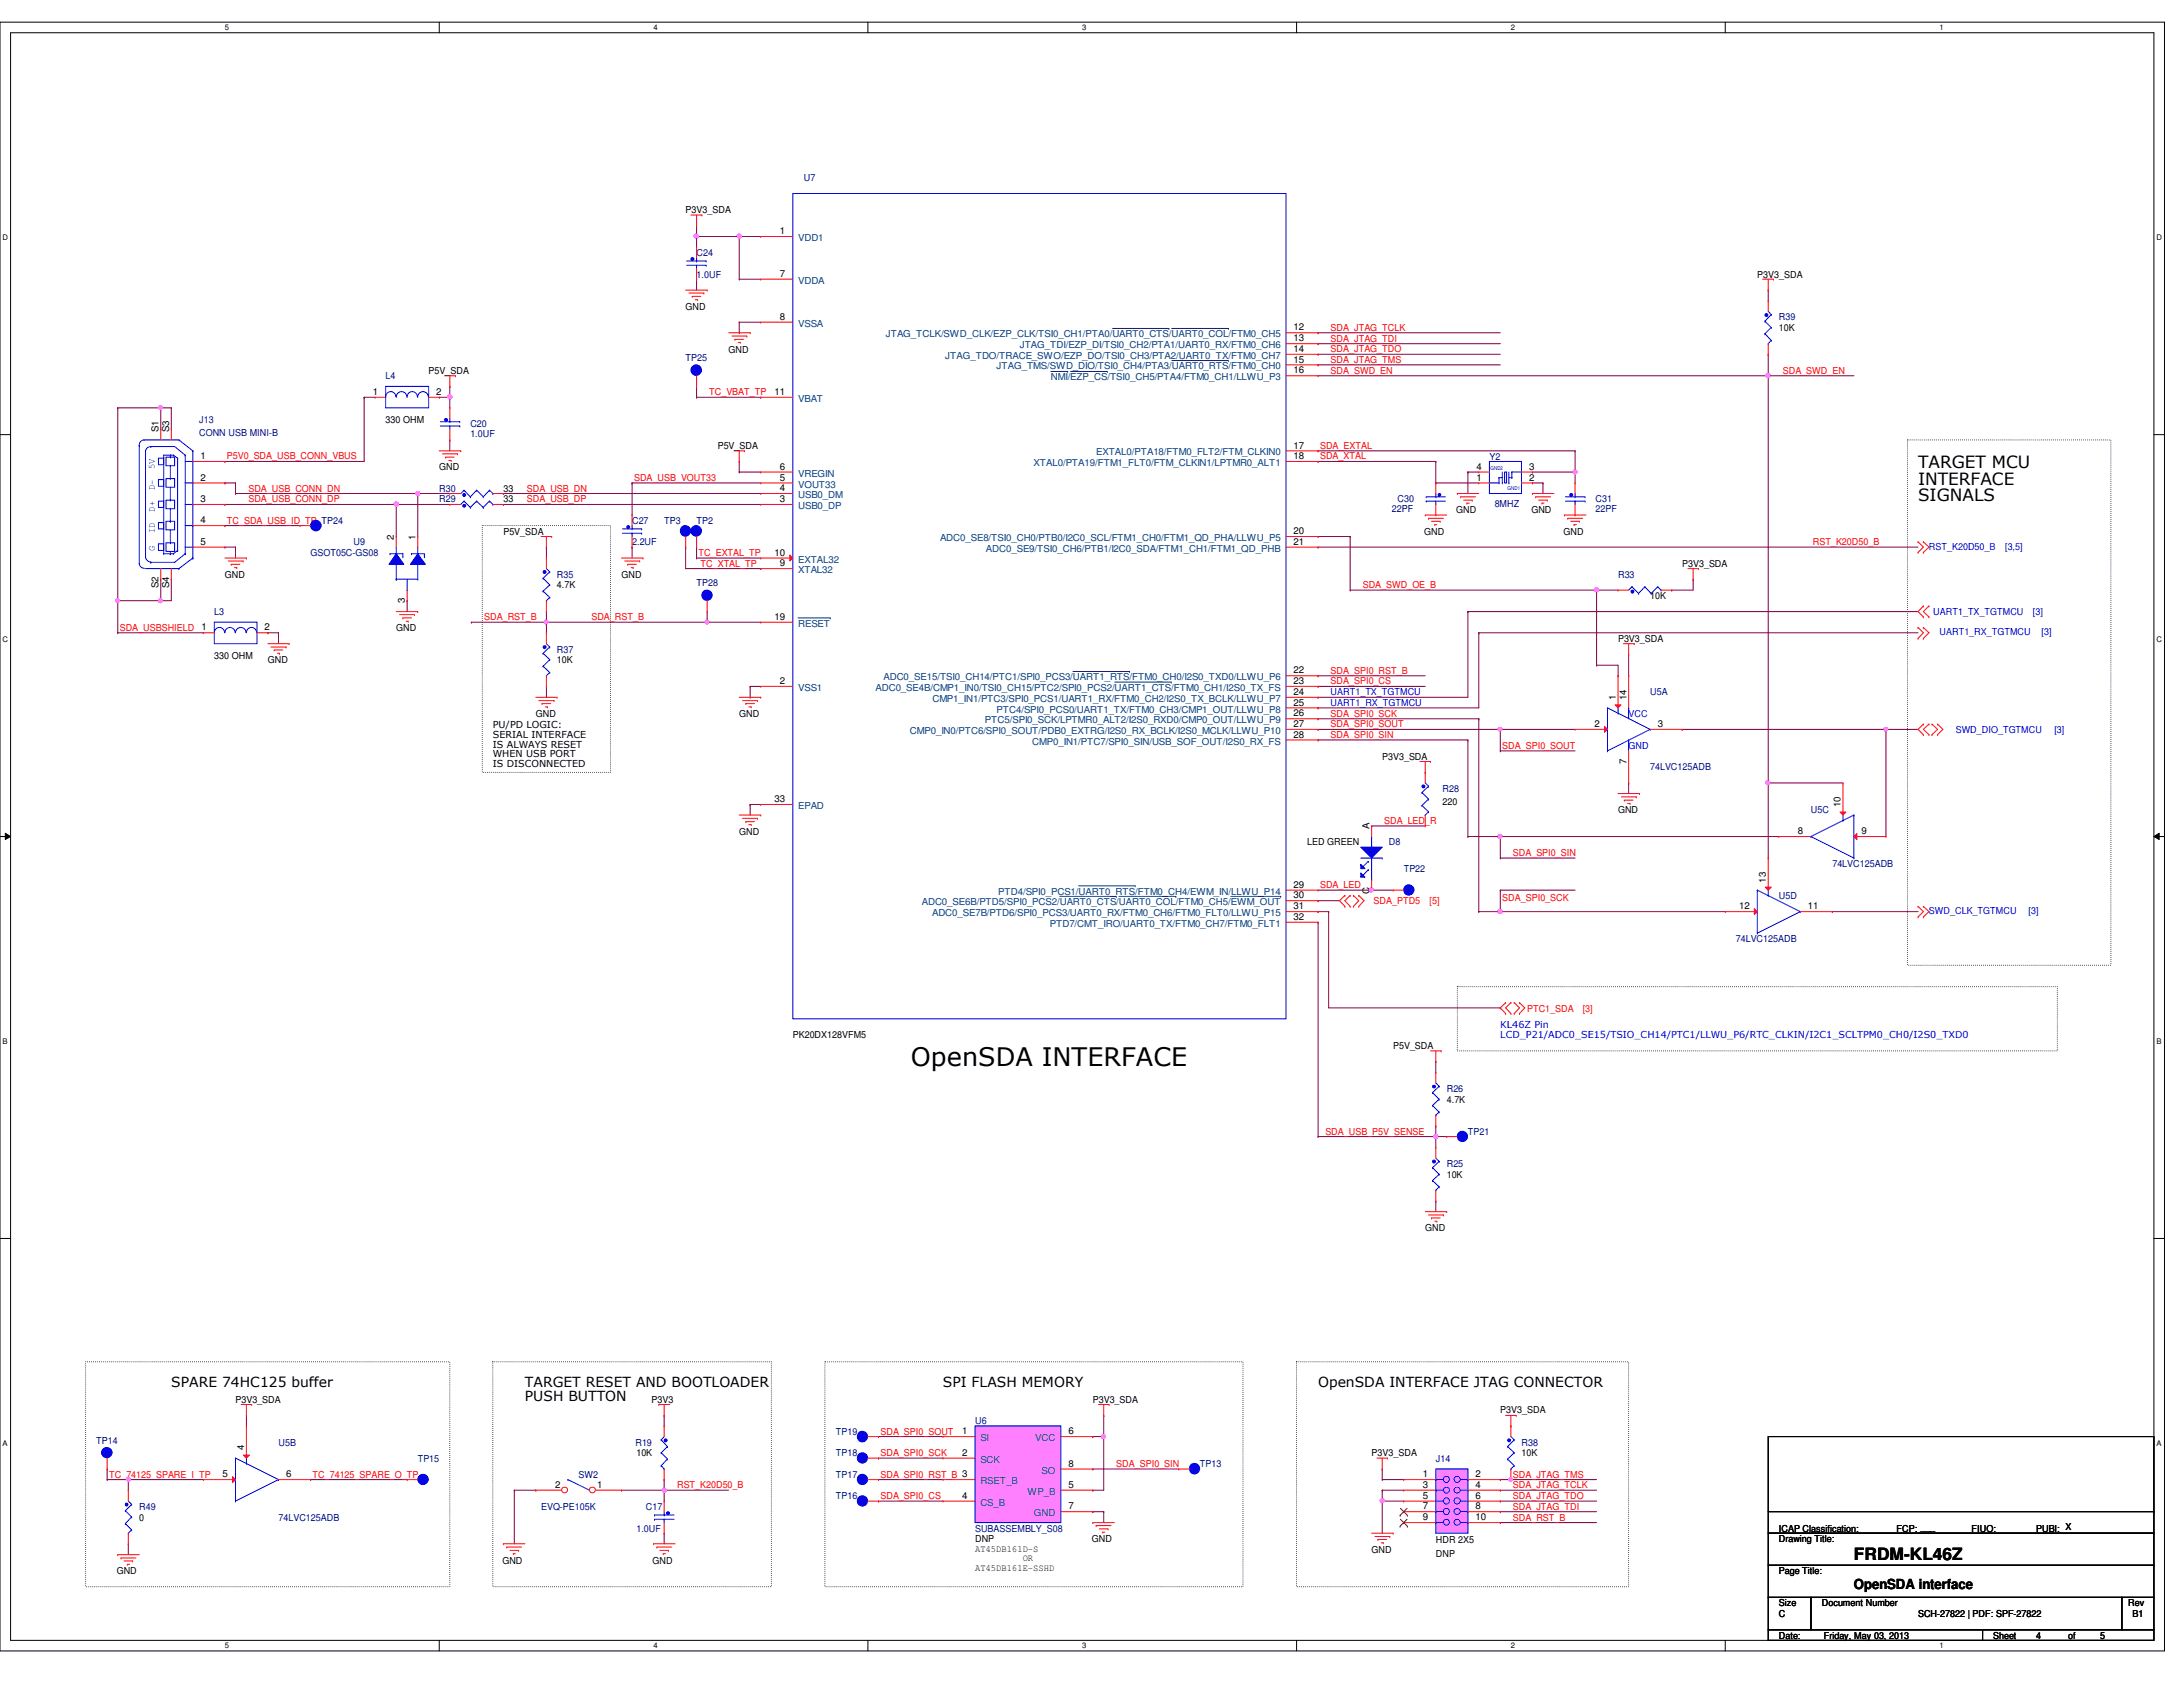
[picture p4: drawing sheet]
<svg xmlns="http://www.w3.org/2000/svg" width="279mm" height="216mm" viewBox="0 0 279 216" stroke-linecap="round" stroke-linejoin="round" font-family="sans-serif">
<defs><g id="words">
<text font-size="3.3" x="116.6" y="136.4">OpenSDA INTERFACE</text>
<g font-size="2.2">
<text x="245.5" y="59.9">TARGET MCU</text>
<text x="245.5" y="62">INTERFACE</text>
<text x="245.5" y="64.2">SIGNALS</text>
<text x="237.3" y="199.6">FRDM-KL46Z</text>
</g>
<g font-size="1.8">
<text x="21.9" y="177.5">SPARE 74HC125 buffer</text>
<text x="67.2" y="179.2">PUSH BUTTON</text>
<text x="67.2" y="177.5">TARGET RESET AND BOOTLOADER</text>
<text x="120.7" y="177.5">SPI FLASH MEMORY</text>
<text x="168.7" y="177.5">OpenSDA INTERFACE JTAG CONNECTOR</text>
<text x="237.3" y="203.4">OpenSDA interface</text>
</g>
<g font-size="1.2" fill="#000080">
<text x="102.9" y="23.2">U7</text>
<text x="89.2" y="32.8">C24</text>
<text x="89.2" y="35.5">1.0UF</text>
<text x="227.7" y="41">R39</text>
<text x="87.8" y="46.2">TP25</text>
<text x="49.4" y="48.6">L4</text>
<text x="25.5" y="55.8">CONN USB MINI-B</text>
<text x="25.5" y="54.1">J13</text>
<text x="60.2" y="54.7">C20</text>
<text x="60.2" y="56">1.0UF</text>
<text x="190.6" y="58.8">Y2</text>
<text x="56.2" y="62.9">R30</text>
<text x="56.2" y="64.3">R29</text>
<text x="178.1" y="65.5">22PF</text>
<text x="178.9" y="64.3">C30</text>
<text x="191.3" y="64.9">8MHZ</text>
<text x="204.2" y="64.3">C31</text>
<text x="204.2" y="65.5">22PF</text>
<text x="39.8" y="71.2">GSOT05C-GS08</text>
<text x="45.3" y="69.8">U9</text>
<text x="80.9" y="67.1">C27</text>
<text x="80.9" y="69.8">2.2UF</text>
<text x="85" y="67.1">TP3</text>
<text x="89.2" y="67.1">TP2</text>
<text x="71.3" y="73.9">R35</text>
<text x="89.2" y="75">TP28</text>
<text x="207.1" y="73.9">R33</text>
<text x="27.4" y="78.7">L3</text>
<text x="71.3" y="83.5">R37</text>
<text x="211.2" y="89">U5A</text>
<text x="184.6" y="101.3">R28</text>
<text x="211.2" y="98.6">74LVC125ADB</text>
<text x="231.8" y="104.1">U5C</text>
<text x="177.8" y="108.2">D8</text>
<text x="179.7" y="111.6">TP22</text>
<text x="234.5" y="111">74LVC125ADB</text>
<text x="227.7" y="115.1">U5D</text>
<text x="222.2" y="120.6">74LVC125ADB</text>
<text x="185.2" y="139.7">R26</text>
<text x="185.2" y="149.4">R25</text>
<text x="187.9" y="145.2">TP21</text>
<text x="12.3" y="184.7">TP14</text>
<text x="35.6" y="185">U5B</text>
<text x="81.3" y="185">R19</text>
<text x="107" y="183.6">TP19</text>
<text x="124.8" y="182.3">U6</text>
<text x="194.7" y="185">R38</text>
<text x="53.5" y="187.1">TP15</text>
<text x="74" y="189.1">SW2</text>
<text x="107" y="189.1">TP17</text>
<text x="107" y="191.9">TP16</text>
<text x="107" y="186.4">TP18</text>
<text x="153.6" y="187.7">TP13</text>
<text x="183.8" y="187.1">J14</text>
<text x="17.8" y="193.3">R49</text>
<text x="35.6" y="194.6">74LVC125ADB</text>
<text x="69.3" y="193.3">EVQ-PE105K</text>
<text x="81.4" y="196">1.0UF</text>
<text x="82.7" y="193.3">C17</text>
<text x="124.8" y="196">SUBASSEMBLY_S08</text>
</g>
<g font-size="1.2">
<text x="87.8" y="27.3">P3V3_SDA</text>
<text x="99.8" y="30">1</text>
<text x="99.8" y="35.4">7</text>
<text x="224.9" y="35.5">P3V3_SDA</text>
<text x="87.8" y="39.6">GND</text>
<text x="99.8" y="40.9">8</text>
<text x="54.9" y="47.8">P5V_SDA</text>
<text x="93.3" y="45.1">GND</text>
<text x="165.6" y="42.3">12</text>
<text x="165.6" y="43.7">13</text>
<text x="165.6" y="45">14</text>
<text x="165.6" y="46.4">15</text>
<text x="165.6" y="47.8">16</text>
<text x="227.7" y="42.4">10K</text>
<text x="47.7" y="50.5">1</text>
<text x="55.8" y="50.5">2</text>
<text x="99.1" y="50.5">11</text>
<text x="20.3" y="55.3" transform="rotate(-90 20.3 55.3)">S1</text>
<text x="21.6" y="55.3" transform="rotate(-90 21.6 55.3)">S3</text>
<text x="25.7" y="58.8">1</text>
<text x="49.4" y="54.1">330 OHM</text>
<text x="91.9" y="57.4">P5V_SDA</text>
<text x="165.6" y="57.4">17</text>
<text x="165.6" y="58.8">18</text>
<text x="25.7" y="61.5">2</text>
<text x="25.7" y="64.3">3</text>
<text x="56.2" y="60.2">GND</text>
<text x="64.4" y="62.9">33</text>
<text x="64.4" y="64.3">33</text>
<text x="99.8" y="60.1">6</text>
<text x="99.8" y="61.5">5</text>
<text x="99.8" y="62.9">4</text>
<text x="99.8" y="64.3">3</text>
<text x="186.4" y="65.7">GND</text>
<text x="189" y="61.5">1</text>
<text x="189" y="60.1">4</text>
<text x="195.7" y="61.5">2</text>
<text x="195.7" y="60.1">3</text>
<text x="196" y="65.7">GND</text>
<text x="25.7" y="67">4</text>
<text x="25.7" y="69.7">5</text>
<text x="50.4" y="69" transform="rotate(-90 50.4 69)">2</text>
<text x="53.2" y="69" transform="rotate(-90 53.2 69)">1</text>
<text x="64.4" y="68.4">P5V_SDA</text>
<text x="99.1" y="71.1">10</text>
<text x="165.6" y="68.4">20</text>
<text x="165.6" y="69.7">21</text>
<text x="182.3" y="68.4">GND</text>
<text x="200.1" y="68.4">GND</text>
<text x="20.3" y="75.3" transform="rotate(-90 20.3 75.3)">S2</text>
<text x="21.6" y="75.3" transform="rotate(-90 21.6 75.3)">S4</text>
<text x="28.8" y="73.9">GND</text>
<text x="51.8" y="77.2" transform="rotate(-90 51.8 77.2)">3</text>
<text x="71.3" y="75.3">4.7K</text>
<text x="79.5" y="73.9">GND</text>
<text x="99.8" y="72.5">9</text>
<text x="211.2" y="76.7">10K</text>
<text x="215.3" y="72.6">P3V3_SDA</text>
<text x="25.8" y="80.7">1</text>
<text x="33.9" y="80.7">2</text>
<text x="50.7" y="80.8">GND</text>
<text x="99.1" y="79.3">19</text>
<text x="207.1" y="82.1">P3V3_SDA</text>
<text x="27.4" y="84.3">330 OHM</text>
<text x="34.3" y="84.9">GND</text>
<text x="71.3" y="84.9">10K</text>
<text x="99.8" y="87.5">2</text>
<text x="165.6" y="87.5">23</text>
<text x="165.6" y="88.9">24</text>
<text x="165.6" y="86.2">22</text>
<text x="206.8" y="89.6" transform="rotate(-90 206.8 89.6)">1</text>
<text x="208.2" y="89.6" transform="rotate(-90 208.2 89.6)">14</text>
<text x="63.1" y="93.2">PU/PD LOGIC:</text>
<text x="63.1" y="94.4">SERIAL INTERFACE</text>
<text x="63.1" y="95.7">IS ALWAYS RESET</text>
<text x="68.6" y="91.7">GND</text>
<text x="94.6" y="91.7">GND</text>
<text x="165.6" y="90.3">25</text>
<text x="165.6" y="91.7">26</text>
<text x="165.6" y="93">27</text>
<text x="165.6" y="94.4">28</text>
<text x="204.1" y="93">2</text>
<text x="212.2" y="93">3</text>
<text x="63.1" y="96.9">WHEN USB PORT</text>
<text x="63.1" y="98.1">IS DISCONNECTED</text>
<text x="176.9" y="97.2">P3V3_SDA</text>
<text x="208.2" y="97.7" transform="rotate(-90 208.2 97.7)">7</text>
<text x="94.6" y="106.8">GND</text>
<text x="99.1" y="102.7">33</text>
<text x="175.3" y="106.1" transform="rotate(-90 175.3 106.1)">A</text>
<text x="184.6" y="103">220</text>
<text x="207.1" y="104.1">GND</text>
<text x="230.1" y="106.8">8</text>
<text x="235.6" y="103.3" transform="rotate(-90 235.6 103.3)">10</text>
<text x="238.3" y="106.8">9</text>
<text x="165.6" y="113.6">29</text>
<text x="167.3" y="108.2">LED GREEN</text>
<text x="226" y="112.9" transform="rotate(-90 226 112.9)">13</text>
<text x="165.6" y="115">30</text>
<text x="165.6" y="116.4">31</text>
<text x="165.6" y="117.7">32</text>
<text x="175.3" y="114.4" transform="rotate(-90 175.3 114.4)">C</text>
<text x="222.6" y="116.4">12</text>
<text x="231.4" y="116.4">11</text>
<text x="101.5" y="132.9">PK20DX128VFM5</text>
<text x="178.3" y="134.3">P5V_SDA</text>
<text x="185.2" y="141.1">4.7K</text>
<text x="185.2" y="150.7">10K</text>
<text x="182.4" y="157.6">GND</text>
<text x="30.1" y="179.5">P3V3_SDA</text>
<text x="83.4" y="179.5">P3V3</text>
<text x="139.9" y="179.5">P3V3_SDA</text>
<text x="31.2" y="185.6" transform="rotate(-90 31.2 185.6)">4</text>
<text x="123.1" y="183.6">1</text>
<text x="136.7" y="183.6">6</text>
<text x="192" y="180.9">P3V3_SDA</text>
<text x="28.5" y="189.1">5</text>
<text x="36.6" y="189.1">6</text>
<text x="71" y="190.4">2</text>
<text x="76.4" y="190.4">1</text>
<text x="81.4" y="186.4">10K</text>
<text x="123.1" y="186.3">2</text>
<text x="123.1" y="191.8">4</text>
<text x="136.7" y="187.7">8</text>
<text x="136.7" y="190.4">5</text>
<text x="175.6" y="186.4">P3V3_SDA</text>
<text x="182.1" y="189.1">1</text>
<text x="182.1" y="190.4">3</text>
<text x="182.1" y="191.8">5</text>
<text x="188.8" y="189.1">2</text>
<text x="188.8" y="190.4">4</text>
<text x="188.8" y="191.8">6</text>
<text x="194.7" y="186.4">10K</text>
<text x="17.8" y="194.6">0</text>
<text x="124.8" y="197.4">DNP</text>
<text x="136.7" y="193.2">7</text>
<text x="139.7" y="197.4">GND</text>
<text x="182.1" y="193.2">7</text>
<text x="182.1" y="194.6">9</text>
<text x="183.8" y="197.5">HDR 2X5</text>
<text x="188.8" y="193.2">8</text>
<text x="188.8" y="194.6">10</text>
<text x="227.7" y="197.4">Drawing Title:</text>
<text x="227.7" y="196">ICAP Classification:</text>
<text x="242.7" y="196">FCP: ___</text>
<text x="252.3" y="196">FIUO: ___</text>
<text x="260.6" y="196">PUBI: X</text>
<text x="14.9" y="201.5">GND</text>
<text x="64.3" y="200.1">GND</text>
<text x="83.5" y="200.1">GND</text>
<text x="124.8" y="198.6">AT45DB161D-S</text>
<text x="124.8" y="201">AT45DB161E-SSHD</text>
<text x="130.9" y="199.8">OR</text>
<text x="175.6" y="198.7">GND</text>
<text x="183.8" y="199.3">DNP</text>
<text x="227.7" y="201.5">Page Title:</text>
<text x="227.7" y="205.6">Size</text>
<text x="227.7" y="209.7">Date:</text>
<text x="227.7" y="207">C</text>
<text x="233.2" y="205.6">Document Number</text>
<text x="233.4" y="209.7">Friday, May 03, 2013</text>
<text x="245.5" y="207">SCH-27822 | PDF: SPF-27822</text>
<text x="255.1" y="209.7">Sheet</text>
<text x="260.6" y="209.7">4</text>
<text x="264.7" y="209.7">of</text>
<text x="268.8" y="209.7">5</text>
<text x="272.4" y="205.6">Rev</text>
<text x="272.9" y="207">B1</text>
</g>
<g font-size="1.2" fill="#004080">
<text x="102.2" y="30.9">VDD1</text>
<text x="102.2" y="36.3">VDDA</text>
<text x="102.2" y="41.8">VSSA</text>
<text x="113.4" y="43.2">JTAG_TCLK/SWD_CLK/EZP_CLK/TSI0_CH1/PTA0/UART0_CTS/UART0_COL/FTM0_CH5</text>
<text x="121" y="45.9">JTAG_TDO/TRACE_SWO/EZP_DO/TSI0_CH3/PTA2/UART0_TX/FTM0_CH7</text>
<text x="127.6" y="47.3">JTAG_TMS/SWD_DIO/TSI0_CH4/PTA3/UART0_RTS/FTM0_CH0</text>
<text x="130.5" y="44.6">JTAG_TDI/EZP_DI/TSI0_CH2/PTA1/UART0_RX/FTM0_CH6</text>
<text x="102.2" y="51.4">VBAT</text>
<text x="134.5" y="48.7">NMI/EZP_CS/TSI0_CH5/PTA4/FTM0_CH1/LLWU_P3</text>
<text x="132.3" y="59.6">XTAL0/PTA19/FTM1_FLT0/FTM_CLKIN1/LPTMR0_ALT1</text>
<text x="140.3" y="58.3">EXTAL0/PTA18/FTM0_FLT2/FTM_CLKIN0</text>
<text x="102.2" y="61">VREGIN</text>
<text x="102.2" y="62.4">VOUT33</text>
<text x="102.2" y="63.8">USB0_DM</text>
<text x="102.2" y="65.2">USB0_DP</text>
<text x="120.3" y="69.3">ADC0_SE8/TSI0_CH0/PTB0/I2C0_SCL/FTM1_CH0/FTM1_QD_PHA/LLWU_P5</text>
<text x="126.2" y="70.6">ADC0_SE9/TSI0_CH6/PTB1/I2C0_SDA/FTM1_CH1/FTM1_QD_PHB</text>
<text x="102.2" y="72">EXTAL32</text>
<text x="102.2" y="73.4">XTAL32</text>
<text x="102.2" y="80.2">RESET</text>
<text x="102.2" y="88.4">VSS1</text>
<text x="112.1" y="88.4">ADC0_SE4B/CMP1_IN0/TSI0_CH15/PTC2/SPI0_PCS2/UART1_CTS/FTM0_CH1/I2S0_TX_FS</text>
<text x="113.1" y="87.1">ADC0_SE15/TSI0_CH14/PTC1/SPI0_PCS3/UART1_RTS/FTM0_CH0/I2S0_TXD0/LLWU_P6</text>
<text x="119.3" y="89.8">CMP1_IN1/PTC3/SPI0_PCS1/UART1_RX/FTM0_CH2/I2S0_TX_BCLK/LLWU_P7</text>
<text x="116.5" y="93.9">CMP0_IN0/PTC6/SPI0_SOUT/PDB0_EXTRG/I2S0_RX_BCLK/I2S0_MCLK/LLWU_P10</text>
<text x="126.1" y="92.6">PTC5/SPI0_SCK/LPTMR0_ALT2/I2S0_RXD0/CMP0_OUT/LLWU_P9</text>
<text x="127.6" y="91.2">PTC4/SPI0_PCS0/UART1_TX/FTM0_CH3/CMP1_OUT/LLWU_P8</text>
<text x="132.1" y="95.3">CMP0_IN1/PTC7/SPI0_SIN/USB_SOF_OUT/I2S0_RX_FS</text>
<text x="102.2" y="103.5">EPAD</text>
<text x="118" y="115.9">ADC0_SE6B/PTD5/SPI0_PCS2/UART0_CTS/UART0_COL/FTM0_CH5/EWM_OUT</text>
<text x="119.3" y="117.3">ADC0_SE7B/PTD6/SPI0_PCS3/UART0_RX/FTM0_CH6/FTM0_FLT0/LLWU_P15</text>
<text x="127.8" y="114.5">PTD4/SPI0_PCS1/UART0_RTS/FTM0_CH4/EWM_IN/LLWU_P14</text>
<text x="134.4" y="118.6">PTD7/CMT_IRO/UART0_TX/FTM0_CH7/FTM0_FLT1</text>
<text x="125.5" y="184.4">SI</text>
<text x="132.5" y="184.4">VCC</text>
<text x="125.5" y="187.2">SCK</text>
<text x="125.5" y="189.9">RSET_B</text>
<text x="131.5" y="191.3">WP_B</text>
<text x="133.3" y="188.6">SO</text>
<text x="125.5" y="192.7">CS_B</text>
<text x="132.3" y="194.1">GND</text>
</g>
<g font-size="1.2" fill="#f00">
<text x="170.3" y="42.3">SDA_JTAG_TCLK</text>
<text x="170.3" y="43.7">SDA_JTAG_TDI</text>
<text x="170.3" y="45.1">SDA_JTAG_TDO</text>
<text x="170.3" y="46.4">SDA_JTAG_TMS</text>
<text x="170.3" y="47.8">SDA_SWD_EN</text>
<text x="228.2" y="47.8">SDA_SWD_EN</text>
<text x="90.8" y="50.6">TC_VBAT_TP</text>
<text x="29" y="58.8">P5V0_SDA_USB_CONN_VBUS</text>
<text x="169" y="57.4">SDA_EXTAL</text>
<text x="169" y="58.8">SDA_XTAL</text>
<text x="31.8" y="64.3">SDA_USB_CONN_DP</text>
<text x="31.8" y="62.9">SDA_USB_CONN_DN</text>
<text x="67.4" y="62.9">SDA_USB_DN</text>
<text x="67.4" y="64.3">SDA_USB_DP</text>
<text x="81.2" y="61.6">SDA_USB_VOUT33</text>
<text x="29" y="67">TC_SDA_USB_ID_TP TP24</text>
<text x="89.4" y="71.2">TC_EXTAL_TP</text>
<text x="232" y="69.8">RST_K20D50_B</text>
<text x="89.7" y="72.5">TC_XTAL_TP</text>
<text x="174.4" y="75.3">SDA_SWD_OE_B</text>
<text x="15.3" y="80.7">SDA_USBSHIELD</text>
<text x="62" y="79.4">SDA_RST_B</text>
<text x="75.7" y="79.4">SDA_RST_B</text>
<text x="170.3" y="86.2">SDA_SPI0_RST_B</text>
<text x="170.3" y="87.6">SDA_SPI0_CS</text>
<text x="170.3" y="91.7">SDA_SPI0_SCK</text>
<text x="170.3" y="94.4">SDA_SPI0_SIN</text>
<text x="170.3" y="93.1">SDA_SPI0_SOUT</text>
<text x="192.3" y="95.8">SDA_SPI0_SOUT</text>
<text x="177.2" y="105.5">SDA_LED_R</text>
<text x="169" y="113.7">SDA_LED</text>
<text x="193.6" y="109.6">SDA_SPI0_SIN</text>
<text x="175.8" y="115.7">SDA_PTD5</text>
<text x="183" y="115.7">[5]</text>
<text x="192.3" y="115.3">SDA_SPI0_SCK</text>
<text x="195.5" y="129.5">PTC1_SDA</text>
<text x="202.6" y="129.5">[3]</text>
<text x="169.6" y="145.2">SDA_USB_P5V_SENSE</text>
<text x="112.7" y="183.6">SDA_SPI0_SOUT</text>
<text x="14" y="189.1">TC_74125_SPARE_I_TP</text>
<text x="40" y="189.1">TC_74125_SPARE_O_TP</text>
<text x="86.7" y="190.5">RST_K20D50_B</text>
<text x="112.7" y="191.9">SDA_SPI0_CS</text>
<text x="112.7" y="189.1">SDA_SPI0_RST_B 3</text>
<text x="112.7" y="186.4">SDA_SPI0_SCK</text>
<text x="142.9" y="187.7">SDA_SPI0_SIN</text>
<text x="193.6" y="190.5">SDA_JTAG_TCLK</text>
<text x="193.6" y="191.9">SDA_JTAG_TDO</text>
<text x="193.6" y="189.1">SDA_JTAG_TMS</text>
<text x="193.6" y="194.6">SDA_RST_B</text>
<text x="193.6" y="193.2">SDA_JTAG_TDI</text>
</g>
<g font-size="1.2" fill="#00f">
<text x="19.8" y="65.5" transform="rotate(-90 19.8 65.5)">D+</text>
<text x="19.8" y="62.7" transform="rotate(-90 19.8 62.7)">D-</text>
<text x="19.8" y="60" transform="rotate(-90 19.8 60)">5V</text>
<text x="19.8" y="70.6" transform="rotate(-90 19.8 70.6)">G</text>
<text x="19.8" y="68.2" transform="rotate(-90 19.8 68.2)">ID</text>
<text x="246.9" y="70.4">RST_K20D50_B</text>
<text x="256.6" y="70.4">[3,5]</text>
<text x="247.4" y="78.7">UART1_TX_TGTMCU</text>
<text x="248.2" y="81.3">UART1_RX_TGTMCU</text>
<text x="260.2" y="78.7">[3]</text>
<text x="261.3" y="81.3">[3]</text>
<text x="170.3" y="89">UART1_TX_TGTMCU</text>
<text x="170.3" y="90.3">UART1_RX_TGTMCU</text>
<text x="208.4" y="91.7">VCC</text>
<text x="208.4" y="95.8">GND</text>
<text x="250.3" y="93.8">SWD_DIO_TGTMCU</text>
<text x="262.9" y="93.8">[3]</text>
<text x="246.9" y="117">SWD_CLK_TGTMCU</text>
<text x="259.6" y="117">[3]</text>
<text x="192" y="131.6">KL46Z Pin</text>
<text x="192" y="132.8">LCD_P21/ADC0_SE15/TSIO_CH14/PTC1/LLWU_P6/RTC_CLKIN/I2C1_SCLTPM0_CH0/I2S0_TXD0</text>
</g>
<g font-size="1">
<text x="28.8" y="3.9">5</text>
<text x="83.7" y="3.9">4</text>
<text x="138.5" y="3.9">3</text>
<text x="193.4" y="3.9">2</text>
<text x="248.2" y="3.9">1</text>
<text x=".3" y="30.8">D</text>
<text x="276" y="30.8">D</text>
<text x=".3" y="82.2">C</text>
<text x="276" y="82.2">C</text>
<text x=".3" y="133.6">B</text>
<text x="276" y="133.6">B</text>
<text x=".3" y="185.1">A</text>
<text x="276" y="185.1">A</text>
<text x="28.8" y="210.9">5</text>
<text x="83.7" y="210.9">4</text>
<text x="138.5" y="210.9">3</text>
<text x="193.4" y="210.9">2</text>
<text x="248.2" y="210.9">1</text>
</g>
<g font-size=".7" fill="#00f">
<text x="190.8" y="60.1">GND2</text>
<text x="193" y="62.7">GND1</text>
</g>
</g></defs>
<path d="M0 2.8h277v208.5h-277zM1.4 4.2h274.3v205.7h-274.3z" fill="none" stroke="#000" stroke-width=".13"/>
<g fill="#fff">
<path d="M28.8 3h.5v1.1h-.5z"/>
<path d="M28.8 210.1h.5v1.1h-.5z"/>
</g>
<path d="M56.2 2.8v1.4M56.2 209.9v1.4" fill="none" stroke="#000" stroke-width=".13"/>
<g fill="#fff">
<path d="M83.7 3h.5v1.1h-.5z"/>
<path d="M83.7 210.1h.5v1.1h-.5z"/>
</g>
<path d="M111.1 2.8v1.4M111.1 209.9v1.4" fill="none" stroke="#000" stroke-width=".13"/>
<g fill="#fff">
<path d="M138.5 3h.6v1.1h-.6z"/>
<path d="M138.5 210.1h.6v1.1h-.6z"/>
</g>
<path d="M165.9 2.8v1.4M165.9 209.9v1.4" fill="none" stroke="#000" stroke-width=".13"/>
<g fill="#fff">
<path d="M193.4 3h.5v1.1h-.5z"/>
<path d="M193.4 210.1h.5v1.1h-.5z"/>
</g>
<path d="M220.8 2.8v1.4M220.8 209.9v1.4" fill="none" stroke="#000" stroke-width=".13"/>
<g fill="#fff">
<path d="M248.2 3h.6v1.1h-.6z"/>
<path d="M248.2 210.1h.6v1.1h-.6z"/>
<path d="M.3 29.9h.8v1.1h-.8z"/>
<path d="M276 29.9h.7v1.1h-.7z"/>
<path d="M.3 81.3h.8v1.1h-.8z"/>
<path d="M276 81.3h.7v1.1h-.7z"/>
</g>
<path d="M0 55.6h1.4M275.7 55.6h1.3" fill="none" stroke="#000" stroke-width=".13"/>
<g fill="#fff">
<path d="M.3 132.8h.7v1.1h-.7z"/>
<path d="M276 132.8h.6v1.1h-.6z"/>
</g>
<path d="M0 107.1h1.4M.7 106.6l.7 .5-.7 .3zM275.7 107.1l.7-.5v.8zM275.7 107.1h1.3" fill="none" stroke="#000" stroke-width=".13"/>
<path d="M.7 106.6l.7 .5-.7 .3zM275.7 107.1l.7-.5v.8z" fill="#000"/>
<g fill="#fff">
<path d="M.3 184.2h.7v1.1h-.7z"/>
<path d="M276 184.2h.6v1.1h-.6z"/>
</g>
<path d="M0 158.5h1.4M275.7 158.5h1.3" fill="none" stroke="#000" stroke-width=".13"/>
<path d="M244.1 56.3h26.1v67.2h-26.1zM61.7 67.3h16.4v31.5h-16.4zM186.5 126.3h76.8v8.2h-76.8zM11 174.3h46.6v28.8h-46.6zM63.1 174.3h35.6v28.8h-35.6zM105.6 174.3h53.5v28.8h-53.5zM165.9 174.3h42.5v28.8h-42.5z" fill="none" stroke="#000" stroke-width=".13" stroke-dasharray="0 .3"/>
<path d="M124.8 182.5h11v12.4h-11z" fill-rule="evenodd" fill="#ff80ff"/>
<path d="M124.8 182.5h11v12.4h-11z" fill="none" stroke="#ff80ff" stroke-width=".13"/>
<path d="M183.8 188h4.1v8.2h-4.1z" fill-rule="evenodd" fill="#ff80ff"/>
<path d="M183.8 188h4.1v8.2h-4.1z" fill="none" stroke="#ff80ff" stroke-width=".13"/>
<path d="M168.7 57.7h.1M168.7 57.7h32.9M201.6 60.4h.1M201.6 60.4v1.4" fill="none" stroke="#800040" stroke-width=".13"/>
<circle cx="201.6" cy="60.4" r=".26" fill="#f0f"/>
<circle cx="201.6" cy="60.4" r=".26" fill="none" stroke="#f0f" stroke-width=".13"/>
<path d="M15.1 52.2h.1M15.1 52.2v24.7M20.6 52.2h.1M20.6 52.2h1.3M168.7 59.1h.1M168.7 59.1h15.1M183.8 59.1h.1M183.8 59.1v2.7" fill="none" stroke="#800040" stroke-width=".13"/>
<path d="M14.9 76.7l.1-.1 .2 .1v.4h-.2h-.1z" fill-rule="evenodd" fill="#f0f"/>
<path d="M14.9 76.7l.1-.1 .2 .1v.4h-.2h-.1z" fill="none" stroke="#f0f" stroke-width=".13"/>
<path d="M15.1 52.2h.1M15.1 52.2h5.5M20.6 52.2h.1M20.6 52.2v2.7M21.9 52.2h.1M21.9 52.2v2.7M30.1 70h.1M30.1 70v1.4M50.7 64.6h.1M50.7 64.6h6.9" fill="none" stroke="#800040" stroke-width=".13"/>
<circle cx="20.5" cy="52.2" r=".25" fill="#f0f"/>
<circle cx="20.5" cy="52.2" r=".25" fill="none" stroke="#f0f" stroke-width=".13"/>
<path d="M15.1 76.9h.1M20.6 74.1h.1M20.6 76.9h.1M20.6 74.1v2.8M21.9 74.1h.1M21.9 74.1v2.8h-6.8" fill="none" stroke="#800040" stroke-width=".13"/>
<circle cx="20.5" cy="76.9" r=".26" fill="#f0f"/>
<circle cx="20.5" cy="76.9" r=".26" fill="none" stroke="#f0f" stroke-width=".13"/>
<g fill="none" stroke="#800040" stroke-width=".13">
<path d="M94.6 30.3h.1M94.6 30.3h2.8M94.6 30.3v5.4M15.1 76.9h.1M15.1 76.9v4.1M64.4 63.2h.1M64.4 64.6h.1M64.4 63.2h33M64.4 64.6h33M15.1 81h.1M15.1 81h10.9M96 103h.1"/>
<path d="M96 103v1.3M96 103h1.4"/>
</g>
<circle cx="94.6" cy="30.2" r=".26" fill="#f0f"/>
<circle cx="94.6" cy="30.2" r=".26" fill="none" stroke="#f0f" stroke-width=".13"/>
<g fill="none" stroke="#800040" stroke-width=".13">
<path d="M89.2 30.3h.1M89.2 30.3h5.4M94.6 35.7h.1M94.6 35.7h2.8M168.7 42.6h.1M168.7 44h.1M168.7 45.3h.1M168.7 46.7h.1M168.7 42.6h23.3M168.7 44h23.3M168.7 45.3h23.3M168.7 46.7h23.3"/>
<path d="M80.9 61.8h.1M80.9 61.8v4.1M80.9 61.8h16.5M168.7 68.7h.1M168.7 70h.1M168.7 68.7h4.1M168.7 70h76.8M168.7 89.2h.1M168.7 90.6h.1M168.7 92h.1M168.7 89.2h19.2M168.7 90.6h20.6"/>
<path d="M168.7 92h20.6M168.7 113.9h6.9M175.6 113.9h.1"/>
</g>
<circle cx="175.5" cy="113.9" r=".25" fill="#f0f"/>
<circle cx="175.5" cy="113.9" r=".25" fill="none" stroke="#f0f" stroke-width=".13"/>
<path d="M28.8 64.6h.1M28.8 64.6h21.9M50.7 64.6h.1M50.7 64.6v4.1M52.1 76.9h.1M52.1 76.9v1.4M168.7 94.7h.1M168.7 94.7h19.2M175.6 105.7h.1M175.6 105.7h6.8" fill="none" stroke="#800040" stroke-width=".13"/>
<circle cx="50.7" cy="64.5" r=".26" fill="#f0f"/>
<circle cx="50.7" cy="64.5" r=".26" fill="none" stroke="#f0f" stroke-width=".13"/>
<path d="M30.1 63.2h.1M30.1 63.2h23.4M53.5 63.2h.1M53.5 63.2v5.5" fill="none" stroke="#800040" stroke-width=".13"/>
<circle cx="53.5" cy="63.2" r=".26" fill="#f0f"/>
<circle cx="53.5" cy="63.2" r=".26" fill="none" stroke="#f0f" stroke-width=".13"/>
<path d="M28.8 59.1h.1M28.8 59.1h17.8M176.9 190.7h.1M176.9 192.1h.1M176.9 190.7h2.8M176.9 192.1h2.8M176.9 192.1v4.1" fill="none" stroke="#800040" stroke-width=".13"/>
<circle cx="176.9" cy="192.1" r=".26" fill="#f0f"/>
<circle cx="176.9" cy="192.1" r=".26" fill="none" stroke="#f0f" stroke-width=".13"/>
<path d="M69.9 79.6h.1M69.9 79.6h20.6M192 194.9h.1M192 194.9h12.3" fill="none" stroke="#800040" stroke-width=".13"/>
<path d="M90.3 79.4h.3l.1 .2-.1 .2h-.1h-.2z" fill-rule="evenodd" fill="#f0f"/>
<path d="M90.3 79.4h.3l.1 .2-.1 .2h-.1h-.2z" fill="none" stroke="#f0f" stroke-width=".13"/>
<path d="M69.7 79.4h.4v.2v.2h-.2h-.2z" fill-rule="evenodd" fill="#f0f"/>
<path d="M69.7 79.4h.4v.2v.2h-.2h-.2z" fill="none" stroke="#f0f" stroke-width=".13"/>
<path d="M168.7 48.1h57.6M226.3 48.1h.1M192 190.7h.1M192 193.5h.1M192 192.1h.1M192 190.7h12.3M192 193.5h12.3M192 192.1h12.3M193.4 189.4h.1M193.4 189.4h10.9" fill="none" stroke="#800040" stroke-width=".13"/>
<circle cx="226.3" cy="48" r=".26" fill="#f0f"/>
<circle cx="226.3" cy="48" r=".26" fill="none" stroke="#f0f" stroke-width=".13"/>
<g fill="none" stroke="#800040" stroke-width=".13">
<path d="M168.7 86.5h.1M168.7 87.8h.1M168.7 86.5h13.7M168.7 87.8h13.7M189.3 92h.1M189.3 92v24.7M192 93.3h.1M192 93.3h9.6M241.4 93.3h.1M241.4 93.3h4.1M139.9 183.9h.1M139.9 193.5h.1"/>
<path d="M139.9 190.7h.1M139.9 183.9h1.4M139.9 193.5h1.4M139.9 190.7h1.4M141.3 193.5h.1M141.3 193.5v1.4M176.9 190.7h.1M176.9 190.7v1.4"/>
</g>
<path d="M241.2 93.1h.3l.1 .2-.1 .2-.2 .1-.1-.1z" fill-rule="evenodd" fill="#f0f"/>
<path d="M241.2 93.1h.3l.1 .2-.1 .2-.2 .1-.1-.1z" fill="none" stroke="#f0f" stroke-width=".13"/>
<path d="M226.3 100.2h.1M226.3 100.2v9.6" fill="none" stroke="#800040" stroke-width=".13"/>
<circle cx="226.3" cy="100.2" r=".25" fill="#f0f"/>
<circle cx="226.3" cy="100.2" r=".25" fill="none" stroke="#f0f" stroke-width=".13"/>
<path d="M241.4 93.3h.1M241.4 93.3v13.8M192 116.7h.1M192 116.7h28.8M226.3 100.2h.1M226.3 100.2h9.6" fill="none" stroke="#800040" stroke-width=".13"/>
<circle cx="192" cy="116.6" r=".26" fill="#f0f"/>
<circle cx="192" cy="116.6" r=".26" fill="none" stroke="#f0f" stroke-width=".13"/>
<path d="M226.3 48.1h.1M226.3 48.1h11M168.7 93.3h.1M168.7 93.3h23.3M187.9 94.7h.1M187.9 94.7v12.4M192 93.3h.1M192 93.3v2.8M192 107.1h.1M192 107.1h35.7" fill="none" stroke="#800040" stroke-width=".13"/>
<circle cx="192" cy="93.3" r=".25" fill="#f0f"/>
<circle cx="192" cy="93.3" r=".25" fill="none" stroke="#f0f" stroke-width=".13"/>
<path d="M192 96.1h.1M192 96.1h9.6M192 107.1h.1M192 107.1v2.7" fill="none" stroke="#800040" stroke-width=".13"/>
<circle cx="192" cy="107" r=".25" fill="#f0f"/>
<circle cx="192" cy="107" r=".25" fill="none" stroke="#f0f" stroke-width=".13"/>
<g fill="none" stroke="#800040" stroke-width=".13">
<path d="M172.8 68.7h.1M172.8 75.5h.1M172.8 68.7v6.8M172.8 75.5h31.5M183.8 61.8h.1M183.8 61.8h5.5M187.9 60.4h.1M187.9 60.4h1.4M187.9 60.4v2.8M196.1 60.4h.1M196.1 61.8h.1M196.1 60.4h5.5"/>
<path d="M196.1 61.8h1.4M187.9 107.1h.1M187.9 107.1h4.1M189.3 116.7h.1M189.3 116.7h2.7M192 109.8h.1M192 113.9h.1M192 109.8h9.6M192 113.9h9.6M112.4 192.1h.1M112.4 192.1h8.3M139.9 188h.1"/>
<path d="M139.9 188h11"/>
</g>
<circle cx="204.3" cy="75.5" r=".26" fill="#f0f"/>
<circle cx="204.3" cy="75.5" r=".26" fill="none" stroke="#f0f" stroke-width=".13"/>
<g fill="none" stroke="#800040" stroke-width=".13">
<path d="M89.2 28.9h.1M89.2 28.9v1.4M201.6 57.7h.1M201.6 57.7v2.7M187.9 78.3h.1M187.9 78.3v10.9M187.9 78.3h57.6M204.3 75.5h.1M204.3 75.5v9.6M189.3 81h.1M189.3 81v9.6M189.3 81h56.2"/>
<path d="M208.4 100.2h.1M208.4 100.2v1.4M234.5 116.7h.1M234.5 116.7h11M112.4 183.9h.1M112.4 183.9h8.3M141.3 181.1h.1M141.3 181.1v2.8"/>
</g>
<circle cx="89.1" cy="30.2" r=".26" fill="#f0f"/>
<circle cx="89.1" cy="30.2" r=".26" fill="none" stroke="#f0f" stroke-width=".13"/>
<path d="M56.2 50.8h.1M57.6 49.4h.1M57.6 49.4v1.4h-1.4" fill="none" stroke="#800040" stroke-width=".13"/>
<circle cx="57.6" cy="50.8" r=".26" fill="#f0f"/>
<circle cx="57.6" cy="50.8" r=".26" fill="none" stroke="#f0f" stroke-width=".13"/>
<g fill="none" stroke="#800040" stroke-width=".13">
<path d="M89.2 50.8h8.2M97.4 50.8h.1M87.8 72.8h9.6M97.4 72.8h.1M168.7 116.7h.1M168.7 118h.1M168.7 116.7h1.4M168.7 118v27.5M170.1 116.7h.1M170.1 116.7v12.3h21.9M192 129h.1M192 189.4h.1"/>
<path d="M192 189.4h1.4"/>
</g>
<path d="M193.2 189.2h.3l.1 .1-.1 .2-.2 .1-.1-.1z" fill-rule="evenodd" fill="#f0f"/>
<path d="M193.2 189.2h.3l.1 .1-.1 .2-.2 .1-.1-.1z" fill="none" stroke="#f0f" stroke-width=".13"/>
<g fill="none" stroke="#800040" stroke-width=".13">
<path d="M46.6 50.8h.1M46.6 50.8v8.3M46.6 50.8h1.4M28.8 70h.1M28.8 67.3h.1M28.8 70h1.3M28.8 67.3h9.6M53.5 63.2h.1M53.5 63.2h4.1M204.3 75.5h.1M204.3 75.5h2.8M215.3 93.3h.1"/>
<path d="M215.3 93.3h26.1M168.7 115.3h.1M168.7 115.3h2.7M168.7 145.5h.1M168.7 145.5h15.1M39.8 189.4h.1M39.8 189.4h12.3M112.4 189.4h.1M112.4 186.6h.1M112.4 189.4h8.3M112.4 186.6h8.3"/>
</g>
<circle cx="183.8" cy="145.5" r=".26" fill="#f0f"/>
<circle cx="183.8" cy="145.5" r=".26" fill="none" stroke="#f0f" stroke-width=".13"/>
<g fill="none" stroke="#800040" stroke-width=".13">
<path d="M94.6 59.1h.1M94.6 59.1v1.3M28.8 61.8h.1M28.8 61.8h1.3M30.1 61.8h.1M30.1 61.8v1.4M60.3 79.6h.1M60.3 79.6h9.6M90.5 79.6h.1M90.5 78.3v1.3M94.6 60.4h.1M94.6 60.4h2.8"/>
<path d="M96 87.8h.1M96 89.2h.1M96 87.8h1.4M96 87.8v1.4M183.8 135.8h.1M183.8 135.8v1.4M183.8 145.5h.1M183.8 144.1h.1M183.8 153.7h.1M183.8 145.5h1.4M183.8 144.1v2.8M183.8 153.7v1.4"/>
<path d="M31.5 181.1h.1M31.5 181.1v1.4M65.8 190.7h.1M65.8 190.7h2.8M65.8 190.7v6.9M68.6 190.7h.1M79.5 190.7h.1M79.5 190.7h13.8M85 196.2h.1M85 189.4h.1M85 181.1h.1M85 190.7h.1"/>
<path d="M85 181.1v1.4M85 189.4v2.7M85 196.2v1.4M176.9 188h.1M176.9 189.4h.1M176.9 188v1.4M176.9 189.4h2.8"/>
</g>
<circle cx="85" cy="190.7" r=".26" fill="#f0f"/>
<circle cx="85" cy="190.7" r=".26" fill="none" stroke="#f0f" stroke-width=".13"/>
<g fill="none" stroke="#800040" stroke-width=".13">
<path d="M89.2 35.7h.1M89.2 31.6h.1M89.2 30.3v1.3M89.2 35.7v1.4M226.3 37.1h.1M226.3 37.1v1.4M57.6 56.3h.1M57.6 50.8h.1M57.6 50.8v1.4M57.6 56.3v1.4M89.2 50.8h.1M89.2 49.4v1.4"/>
<path d="M94.6 41.2h.1M94.6 42.6h.1M94.6 41.2h2.8M94.6 41.2v1.4M226.3 45.3h.1M226.3 45.3v54.9M69.9 70h.1M69.9 78.3h.1M69.9 79.6h.1M69.9 70v1.4M69.9 78.3v2.7M80.9 70h.1"/>
<path d="M80.9 70v1.4M87.8 70h.1M87.8 70v2.8M89.2 70h.1M89.2 71.4h.1M89.2 70v1.4M89.2 71.4h8.2M90.5 79.6h.1M90.5 79.6h6.9M197.5 61.8h.1M197.5 61.8v1.4M214 75.5h.1"/>
<path d="M216.7 74.1h.1M216.7 74.1v1.4h-2.7M34.3 81h.1M34.3 81h1.3M35.6 81h.1M35.6 81v1.4M69.9 87.8h.1M69.9 87.8v1.4M204.3 85.1h.1M204.3 85.1h2.8v1.4M207.1 86.5h.1M208.4 86.5h.1"/>
<path d="M208.4 83.7v2.8M192 116.7h.1M192 113.9v2.8M226.3 100.2h.1M141.3 183.9h.1M141.3 183.9v6.8"/>
</g>
<circle cx="141.2" cy="183.9" r=".26" fill="#f0f"/>
<circle cx="141.2" cy="183.9" r=".26" fill="none" stroke="#f0f" stroke-width=".13"/>
<path d="M175.6 113.9h.1M175.6 113.9h2.7M13.7 188h.1M13.7 189.4h.1M13.7 188v1.4M13.7 189.4h12.3M16.4 197.6h.1M16.4 189.4h.1M16.4 189.4v1.3M16.4 197.6v1.4" fill="none" stroke="#800040" stroke-width=".13"/>
<circle cx="16.4" cy="189.3" r=".25" fill="#f0f"/>
<circle cx="16.4" cy="189.3" r=".25" fill="none" stroke="#f0f" stroke-width=".13"/>
<g fill="none" stroke="#f00" stroke-width=".13">
<path d="M87.8 37.1h2.7M88.2 37.5h1.9M88.4 27.5h1.4M88.6 37.9h.1M88.6 37.9h1.1M89 38.4h.3M89.2 28.9h.1M89.2 27.5v1.4M89.3 38.4h.1M89.8 27.5h.1M90.1 37.5h.1M90.5 37.1h.1"/>
<path d="M225.6 35.7h1.4M226.3 37.1h.1M226.3 35.7v1.4M227 35.7h.1M56.2 57.7h2.8M56.6 58.1h1.9M56.9 48.1h1.4M57 58.5h.1M57 58.5h1.1M57.4 58.9h.3M57.6 49.4h.1M57.6 48.1v1.3"/>
<path d="M57.7 58.9h.1M58.3 48.1h.1M58.5 58.1h.1M59 57.7h.1M93.3 42.6h2.7M93.7 43h1.9M93.9 57.7h1.4M94.1 43.4h.1M94.1 43.4h1.1M94.5 43.8h.2M94.6 59.1h.1M94.6 57.7v1.4"/>
<path d="M94.7 43.8h.1M95.3 57.7h.1M95.6 43h.1M96 42.6h.1M28.8 71.4h2.7M29.2 71.8h1.9M29.6 72.2h.1M29.6 72.2h1.1M30 72.6h.3M30.3 72.6h.1M31.1 71.8h.1M31.5 71.4h.1"/>
<path d="M50.7 78.3h2.8M51.1 78.7h1.9M51.6 79.1h.1M51.6 79.1h1.1M52 79.5h.2M52.2 79.5h.1M53 78.7h.1M53.5 78.3h.1M69.3 68.7h1.3M69.9 70h.1M69.9 68.7v1.3M70.6 68.7h.1"/>
<path d="M79.5 71.4h2.8M80 71.8h1.9M80.3 72.2h.1M80.3 72.2h1.1M80.8 72.6h.2M81 72.6h.1M81.9 71.8h.1M82.3 71.4h.1M182.4 65.9h.1M182.4 65.9h2.8M182.8 66.3h.1M182.8 66.3h1.9"/>
<path d="M183.2 66.7h1.1M183.6 67.1h.1M183.6 67.1h.3M184.3 66.7h.1M186.5 63.2h.1M186.5 63.2h2.8M186.9 63.6h.1M186.9 63.6h1.9M187.3 64h1.1M187.7 64.4h.1M187.7 64.4h.3M188.4 64h.1"/>
<path d="M196.1 63.2h.1M196.1 63.2h2.8M196.6 63.6h.1M196.6 63.6h1.9M196.9 64h1.1M197.4 64.4h.1M197.4 64.4h.2M198 64h.1M200.2 65.9h.1M200.2 65.9h2.8M200.7 66.3h.1M200.7 66.3h1.9"/>
<path d="M201 66.7h1.1M201.5 67.1h.1M201.5 67.1h.3M202.1 66.7h.1M216 72.8h1.4M216.7 74.1h.1M216.7 72.8v1.3M217.4 72.8h.1M245.5 69.3h.1M245.5 70.7h.1M245.5 69.3l.7 .7-.7 .7M246.2 70.7h.1"/>
<path d="M246.2 69.3h.1M246.2 77.6h.1M246.2 79h.1M246.2 69.3l.7 .7-.7 .7M246.2 77.6l-.7 .7 .7 .7M246.9 79h.1M246.9 77.6h.1M246.9 77.6l-.7 .7 .7 .7M34.3 82.4h2.7M34.7 82.8h1.9M35.1 83.2h.1M35.1 83.2h1.1"/>
<path d="M35.5 83.6h.3M35.8 83.6h.1M36.6 82.8h.1M37 82.4h.1M68.6 89.2h2.7M69 89.7h1.9M69.4 90h.1M69.4 90h1.1M69.8 90.5h.3M70.1 90.5h.1M70.9 89.7h.1M71.3 89.2h.1"/>
<path d="M94.6 89.2h2.8M95 89.7h1.9M95.5 90h.1M95.5 90h1.1M95.8 90.5h.3M96.1 90.5h.1M96.9 89.7h.1M97.4 89.2h.1M181.7 97.5h1.4M182.4 98.8h.1M182.4 97.5v1.3M183.1 97.5h.1"/>
<path d="M207.8 82.4h1.4M208.4 83.7h.1M208.4 82.4v1.3M209.2 82.4h.1M245.5 80.3h.1M245.5 81.7h.1M245.5 80.3l.7 .7-.7 .7M246.2 92.7h.1M246.2 94h.1M246.2 81.7h.1M246.2 80.3h.1M246.2 92.7l-.7 .6 .7 .7"/>
<path d="M246.2 80.3l.7 .7-.7 .7M246.9 94h.1M246.9 92.7h.1M246.9 92.7l-.7 .6 .7 .7M247.3 94h.1M247.3 92.7h.1M247.3 92.7l.7 .6-.7 .7M248 92.7h.1M248 94h.1M248 92.7l.7 .6-.7 .7M94.6 104.3h2.8M95 104.7h1.9"/>
<path d="M95.5 105.2h.1M95.5 105.2h1.1M95.8 105.5h.3M96.1 105.5h.1M96.9 104.7h.1M97.4 104.3h.1M172.1 114.6h.1M172.1 116h.1M172.1 114.6l-.7 .7 .7 .7M172.8 116h.1M172.8 114.6h.1M172.8 114.6l-.7 .7 .7 .7"/>
<path d="M173.2 116h.1M173.2 114.6h.1M173.2 114.6l.7 .7-.7 .7M173.9 114.6h.1M173.9 116h.1M173.9 114.6l.7 .7-.7 .7M207.1 101.6h2.7M207.5 102h1.9M207.9 102.4h.1M207.9 102.4h1.1M208.3 102.8h.3M208.6 102.8h.1"/>
<path d="M209.4 102h.1M209.8 101.6h.1M245.5 116h.1M245.5 117.3h.1M245.5 116l.7 .7-.7 .6M246.2 117.3h.1M246.2 116h.1M246.2 116l.7 .7-.7 .6M183.1 134.5h1.3M183.8 135.8h.1M183.8 134.5v1.3M184.4 134.5h.1"/>
<path d="M192.7 128.3h.1M192.7 129.7h.1M192.7 128.3l-.7 .7 .7 .7M193.4 129.7h.1M193.4 128.3h.1M193.4 128.3l-.7 .7 .7 .7M193.8 129.7h.1M193.8 128.3h.1M193.8 128.3l.7 .7-.7 .7M194.5 128.3h.1M194.5 129.7h.1M194.5 128.3l.7 .7-.7 .7"/>
<path d="M182.4 155.1h2.8M182.8 155.5h1.9M183.2 155.9h.1M183.2 155.9h1.1M183.6 156.3h.3M183.9 156.3h.1M184.7 155.5h.1M185.2 155.1h.1M30.9 179.7h1.3M31.5 179.7v1.4M32.2 179.7h.1M84.3 179.7h.1"/>
<path d="M84.3 179.7h1.4M85 179.7v1.4M140.6 179.7h1.3M141.3 179.7v1.4M141.9 179.7h.1M15.1 199h.1M15.1 199h2.7M15.5 199.4h.1M15.5 199.4h1.9M15.9 199.8h1.1M17 199.8h.1M31.5 181.1h.1"/>
<path d="M64.4 197.6h.1M64.4 197.6h2.8M64.9 198h.1M64.9 198h1.9M65.3 198.4h1.1M65.7 198.8h.1M65.7 198.8h.3M66.4 198.4h.1M83.7 197.6h.1M83.7 197.6h2.7M84.1 198h.1M84.1 198h1.9"/>
<path d="M84.5 198.4h1.1M84.9 198.8h.1M84.9 198.8h.3M85 181.1h.1M85.6 198.4h.1M139.9 194.9h.1M139.9 194.9h2.7M140.3 195.2h.1M140.3 195.2h1.9M140.7 195.7h1.1M141.1 196.1h.1M141.1 196.1h.3"/>
<path d="M141.3 181.1h.1M141.8 195.7h.1M175.6 196.2h2.7M176 196.6h1.9M176.2 186.6h1.4M176.4 197h.1M176.4 197h1.1M176.8 197.4h.2M176.9 188h.1M176.9 186.6v1.4M177 197.4h.1M177.6 186.6h.1"/>
<path d="M177.9 196.6h.1M178.3 196.2h.1M192.7 181.1h1.4M193.4 182.5h.1M193.4 181.1v1.4M194.1 181.1h.1M16.3 200.2h.1M16.3 200.2h.3"/>
</g>
<path d="M226.3 196.2h49.4v4.1h-49.4zM226.3 183.9h49.4v12.3h-49.4zM226.3 193.5h49.4M275.7 193.5h.1M226.3 200.3h49.4v4.1h-49.4zM226.3 204.4h5.5v4.2h-5.5zM226.3 208.6h27.4v1.3h-27.4zM231.8 204.4h39.8v4.2h-39.8zM253.7 208.6h22v1.3h-22zM271.6 204.4h4.1v4.2h-4.1z" fill="none" stroke="#000" stroke-width=".13"/>
<path d="M30.1 192.1h.1M30.1 186.6h.1M30.1 186.6l5.5 2.8M30.1 186.6v5.5M31.5 187.3h.1M31.5 186.6v.7M35.6 189.4h.1M35.6 189.4l-5.5 2.7" fill="none" stroke="#00f" stroke-width=".13"/>
<path d="M29.8 189l.3 .4-.3 .3z" fill="#f00"/>
<path d="M26 189.4h.1M26 189.4h4.1M29.8 189l.3 .4-.3 .3zM35.6 189.4h4.2M39.8 189.4h.1" fill="none" stroke="#f00" stroke-width=".13"/>
<path d="M31.2 186.2h.7l-.4 .4z" fill="#f00"/>
<path d="M31.2 186.2h.7l-.4 .4zM31.5 182.5h.1M31.5 182.5v4.1" fill="none" stroke="#f00" stroke-width=".13"/>
<circle cx="110.4" cy="183.8" r=".67" fill="#00f"/>
<circle cx="110.4" cy="183.8" r=".67" fill="none" stroke="#00f" stroke-width=".13"/>
<path d="M111.1 183.9h1.3M112.4 183.9h.1" fill="none" stroke="#f00" stroke-width=".13"/>
<circle cx="40.4" cy="67.3" r=".68" fill="#00f"/>
<g fill="none" stroke="#00f" stroke-width=".13">
<path d="M183.3 139.8h.1M183.3 139.8l.9 .9M183.8 138.6l.4 .4M184.2 139h.1M184.2 139l-.9 .8M183.3 141.5h.1M183.3 141.5l.9 .8M183.8 142.7h.1M184.2 140.7h.1M184.2 142.3h.1M184.2 140.7l-.9 .8M184.2 142.3l-.4 .4"/>
<circle cx="40.4" cy="67.3" r=".68"/>
</g>
<path d="M38.4 67.3h.1M38.4 67.3h1.4" fill="none" stroke="#f00" stroke-width=".13"/>
<path d="M183.4 138.9h.3v.3h-.3z" fill-rule="evenodd" fill="#00f"/>
<path d="M183.4 138.9h.3v.3h-.3z" fill="none" stroke="#00f" stroke-width=".13"/>
<path d="M183.8 137.2h.1M183.8 137.2v1.4M183.8 144.1h.1M183.8 142.7v1.4" fill="none" stroke="#f00" stroke-width=".13"/>
<circle cx="110.4" cy="189.3" r=".66" fill="#00f"/>
<circle cx="110.4" cy="189.3" r=".66" fill="none" stroke="#00f" stroke-width=".13"/>
<path d="M111.1 189.4h1.3M112.4 189.4h.1" fill="none" stroke="#f00" stroke-width=".13"/>
<circle cx="13.7" cy="185.9" r=".67" fill="#00f"/>
<g fill="none" stroke="#00f" stroke-width=".13">
<path d="M226.3 39.8l.4 .5M225.9 41.1h.1M225.9 42.7h.1M225.9 41.1l.8 .8M225.9 42.7l.8 .9M226.3 44h.1M226.7 40.3h.1M226.7 41.9h.1M226.7 43.6h.1M226.7 40.3l-.8 .8M226.7 41.9l-.8 .8M226.7 43.6l-.4 .4"/>
<circle cx="13.7" cy="185.9" r=".67"/>
</g>
<path d="M13.7 188h.1M13.7 186.6v1.4" fill="none" stroke="#f00" stroke-width=".13"/>
<path d="M225.9 40.2h.3v.2l-.1 .1-.2-.1z" fill-rule="evenodd" fill="#00f"/>
<g fill="none" stroke="#00f" stroke-width=".13">
<path d="M225.9 40.2h.3v.2l-.1 .1-.2-.1zM16 193.3h.1M16 195h.1M16 193.3l.8 .8M16 195l.8 .8M16.4 196.2h.1M16.4 192.1l.4 .4M16.8 192.5h.1M16.8 194.1h.1M16.8 195.8h.1M16.8 192.5l-.8 .8M16.8 194.1l-.8 .9"/>
<path d="M16.8 195.8l-.4 .4"/>
</g>
<path d="M226.3 38.5h.1M226.3 38.5v1.3M226.3 45.3h.1M226.3 44v1.3" fill="none" stroke="#f00" stroke-width=".13"/>
<path d="M16.1 192.4h.2v.3h-.1h-.1z" fill-rule="evenodd" fill="#00f"/>
<g fill="none" stroke="#00f" stroke-width=".13">
<path d="M182 101.4h.1M182 103.1h.1M182 101.4l.8 .9M182 103.1l.8 .8M182.4 104.3h.1M182.4 100.2l.4 .4M182.8 100.6h.1M182.8 102.3h.1M182.8 103.9h.1M182.8 100.6l-.8 .8M182.8 102.3l-.8 .8M182.8 103.9l-.4 .4"/>
<path d="M16.1 192.4h.2v.3h-.1h-.1z"/>
</g>
<path d="M16.4 190.7h.1M16.4 197.6h.1M16.4 190.7v1.4M16.4 196.2v1.4" fill="none" stroke="#f00" stroke-width=".13"/>
<path d="M182 100.5h.3v.3h-.1h-.2z" fill-rule="evenodd" fill="#00f"/>
<path d="M182.5 64.1h.1M182.5 63.6h.1M182.5 64.1h2.5M182.5 63.6h2.5M183.8 64.1h.1M183.8 64.1v.5M182 100.5h.3v.3h-.1h-.2z" fill="none" stroke="#00f" stroke-width=".13"/>
<path d="M182.4 98.8h.1M182.4 98.8v1.4M182.4 105.7h.1M182.4 104.3v1.4" fill="none" stroke="#f00" stroke-width=".13"/>
<path d="M184.1 63.2h.3v.3h-.2h-.1z" fill-rule="evenodd" fill="#00f"/>
<g fill="none" stroke="#00f" stroke-width=".13">
<path d="M183.8 63.6h.1M183.8 63.2v.4M184.1 63.2h.3v.3h-.2h-.1zM208.9 75.1h.1M208.9 75.1l-.5 .4M208.9 75.1l.8 .8M209.7 75.9h.1M210.5 75.1h.1M210.5 75.1l-.8 .8M210.5 75.1l.8 .8M211.3 75.9h.1M212.2 75.1h.1"/>
<path d="M212.2 75.1l-.9 .8M212.2 75.1l.4 .4M212.6 75.5h.1"/>
</g>
<path d="M183.8 61.8h.1M183.8 65.9h.1M183.8 61.8v1.4M183.8 64.6v1.3" fill="none" stroke="#f00" stroke-width=".13"/>
<path d="M208.8 75.6h.3v.2l-.2 .1-.1-.1z" fill-rule="evenodd" fill="#00f"/>
<g fill="none" stroke="#00f" stroke-width=".13">
<path d="M208.8 75.6h.3v.2l-.2 .1-.1-.1zM84.6 184.3h.1M84.6 185.9h.1M84.6 187.6h.1M84.6 184.3l.8 .8M84.6 185.9l.8 .8M84.6 187.6l.4 .4M85 188h.1M85 183.9l-.4 .4M85.4 185.1h.1M85.4 186.7h.1M85.4 185.1l-.8 .8"/>
<path d="M85.4 186.7l-.8 .9M183.8 188h4.1v8.2h-4.1zM183.8 189.4h.1M183.8 190.7h.1M183.8 192.1h.1M183.8 193.5h.1M183.8 194.9h.1M183.8 189.4h.9M183.8 190.7h.9M183.8 192.1h.9M183.8 193.5h.9M183.8 194.9h.9"/>
<path d="M186.9 189.4h1M186.9 190.7h1M186.9 192.1h1M186.9 193.5h1M186.9 194.9h1M187.9 190.7h.1M187.9 189.4h.1M187.9 192.1h.1M187.9 193.5h.1M187.9 194.9h.1"/>
<circle cx="185.1" cy="192.1" r=".39"/>
<circle cx="185.1" cy="193.4" r=".39"/>
<circle cx="185.1" cy="189.3" r=".39"/>
<circle cx="185.1" cy="194.8" r=".38"/>
<circle cx="185.1" cy="190.7" r=".38"/>
<circle cx="186.5" cy="193.4" r=".4"/>
<circle cx="186.5" cy="192.1" r=".4"/>
<circle cx="186.5" cy="189.3" r=".4"/>
<circle cx="186.5" cy="194.8" r=".39"/>
<circle cx="186.5" cy="190.7" r=".39"/>
</g>
<g fill="none" stroke="#f00" stroke-width=".13">
<path d="M207.1 75.5h.1M207.1 75.5h1.3M212.6 75.5h1.4M214 75.5h.1M179.7 189.4h.1M179.7 190.7h.1M179.7 192.1h.1M179.7 193.5h.1M179.7 194.9h.1M179.7 189.4h4.1M179.7 190.7h4.1M179.7 192.1h4.1"/>
<path d="M179.7 193.5h4.1M179.7 194.9h4.1M187.9 189.4h4.1M187.9 190.7h4.1M187.9 192.1h4.1M187.9 193.5h4.1M187.9 194.9h4.1M192 189.4h.1M192 190.7h.1M192 192.1h.1M192 193.5h.1M192 194.9h.1"/>
</g>
<path d="M179.2 193.9h.1M179.2 195.3h.1M179.2 193l.9 .9M179.2 194.4l.9 .9M180.1 193l-.9 .9M180.1 194.4l-.9 .9M180.1 193.9h.1M180.1 195.3h.1" fill="none" stroke="#804000" stroke-width=".13"/>
<path d="M85.1 184.2h.2v.3h-.1h-.1z" fill-rule="evenodd" fill="#00f"/>
<path d="M85.1 184.2h.2v.3h-.1h-.1z" fill="none" stroke="#00f" stroke-width=".13"/>
<path d="M85 182.5h.1M85 189.4h.1M85 182.5v1.4M85 188v1.4" fill="none" stroke="#f00" stroke-width=".13"/>
<circle cx="180.3" cy="113.9" r=".66" fill="#00f"/>
<g fill="none" stroke="#00f" stroke-width=".13">
<path d="M193 185.1h.1M193 186.7h.1M193 185.1l.8 .8M193 186.7l.8 .9M193.4 188h.1M193.4 183.9l.4 .4M193.8 184.3h.1M193.8 185.9h.1M193.8 187.6h.1M193.8 184.3l-.8 .8M193.8 185.9l-.8 .8M193.8 187.6l-.4 .4"/>
<circle cx="180.3" cy="113.9" r=".66"/>
</g>
<path d="M178.3 113.9h.1M178.3 113.9h1.4" fill="none" stroke="#f00" stroke-width=".13"/>
<path d="M193 184.2h.3v.3h-.2h-.1z" fill-rule="evenodd" fill="#00f"/>
<g fill="none" stroke="#00f" stroke-width=".13">
<path d="M69.5 83.6h.1M69.5 85.3h.1M69.5 83.6l.9 .8M69.5 85.3l.9 .8M69.9 86.5h.1M69.9 82.4l.5 .4M70.4 82.8h.1M70.4 84.4h.1M70.4 86.1h.1M70.4 82.8l-.9 .8M70.4 84.4l-.9 .9M70.4 86.1l-.5 .4"/>
<path d="M193 184.2h.3v.3h-.2h-.1z"/>
</g>
<path d="M193.4 182.5h.1M193.4 189.4h.1M193.4 182.5v1.4M193.4 188v1.4" fill="none" stroke="#f00" stroke-width=".13"/>
<path d="M69.6 82.7h.2v.2l-.1 .1-.1-.1z" fill-rule="evenodd" fill="#00f"/>
<path d="M69.6 82.7h.2v.2l-.1 .1-.1-.1z" fill="none" stroke="#00f" stroke-width=".13"/>
<path d="M69.9 81h.1M69.9 87.8h.1M69.9 81v1.4M69.9 86.5v1.3" fill="none" stroke="#f00" stroke-width=".13"/>
<circle cx="152.9" cy="187.9" r=".67" fill="#00f"/>
<g fill="none" stroke="#00f" stroke-width=".13">
<path d="M59.4 62.7h.1M59.4 62.7l-.4 .5M59.4 62.7l.8 .9M60.2 63.6h.1M61 62.7h.1M61 62.7l-.8 .9M61 62.7l.8 .9M61.8 63.6h.1M62.7 62.7h.1M62.7 62.7l-.9 .9M62.7 62.7l.4 .5M63.1 63.2h.1"/>
<circle cx="152.9" cy="187.9" r=".67"/>
</g>
<path d="M150.9 188h.1M150.9 188h1.3" fill="none" stroke="#f00" stroke-width=".13"/>
<path d="M59.3 63.2h.2v.3h-.1h-.1z" fill-rule="evenodd" fill="#00f"/>
<g fill="none" stroke="#00f" stroke-width=".13">
<path d="M59.3 63.2h.2v.3h-.1h-.1zM205.7 96.1h.1M205.7 90.6h.1M205.7 90.6l5.5 2.7M205.7 90.6v5.5M207.1 91.3h.1M207.1 90.6v.7M208.4 90.6h.1M208.4 94.7h.1M208.4 90.6v1.4M208.4 94.7v1.4M211.2 93.3h.1"/>
<path d="M211.2 93.3l-5.5 2.8"/>
</g>
<path d="M57.6 63.2h.1M57.6 63.2h1.4M63.1 63.2h1.3M64.4 63.2h.1" fill="none" stroke="#f00" stroke-width=".13"/>
<path d="M205.4 93l.3 .3-.3 .4z" fill="#f00"/>
<path d="M201.6 93.3h.1M201.6 93.3h4.1M205.4 93l.3 .3-.3 .4zM208.4 86.5h.1M208.4 86.5v4.1M211.2 93.3h4.1M215.3 93.3h.1" fill="none" stroke="#f00" stroke-width=".13"/>
<path d="M206.7 90.2h.8l-.4 .4z" fill="#f00"/>
<g fill="none" stroke="#f00" stroke-width=".13">
<path d="M20.6 54.9h.1M20.6 54.9v1.4M21.9 54.9h.1M21.9 54.9v1.4M24.7 59.1h4.1M28.8 59.1h.1M20.6 74.1h.1M20.6 72.8v1.3M21.9 74.1h.1M21.9 72.8v1.3M24.7 61.8h4.1M24.7 64.6h4.1"/>
<path d="M24.7 67.3h4.1M24.7 70h4.1M28.8 61.8h.1M28.8 64.6h.1M28.8 67.3h.1M28.8 70h.1M206.7 90.2h.8l-.4 .4zM207.1 86.5h.1M207.1 86.5v4.1M208.4 96.1v4.1M208.4 100.2h.1M120.7 183.9h.1"/>
<path d="M120.7 186.6h.1M120.7 189.4h.1M120.7 192.1h.1M120.7 183.9h4.1M120.7 186.6h4.1M120.7 189.4h4.1M120.7 192.1h4.1M135.8 183.9h4.1M135.8 188h4.1M135.8 190.7h4.1M135.8 193.5h4.1M139.9 183.9h.1"/>
<path d="M139.9 188h.1M139.9 190.7h.1M139.9 193.5h.1"/>
</g>
<g fill="none" stroke="#00f" stroke-width=".13">
<path d="M17.8 57h.1M17.8 57v15.1a.65 .65 0 0 0 .7 .6M18.4 56.3h4.5M18.5 56.3a.63 .63 0 0 0-.7 .7M19.3 57.1a.65 .65 0 0 0-.7 .7v13.4M19.3 57.1h.1M19.3 57.1h3.1l1.3 1.2M20.3 58.6h.7v.9h-.7zM21.3 58.5h1.1v1.1h-1.1zM21.8 58.3h.1M21.8 58.5h.1M21.8 58.3v.2"/>
<path d="M21.8 59.6v1.7M22.2 58.3h.1M22.2 58.3h-1.2v12.6M22.2 58.3l.5 .3M22.7 58.6h.1M22.7 58.6v11.8M22.9 56.3h.1M22.9 56.3l1.8 1.4M23.7 58.3h.1M23.7 58.3v12.6M23.7 59.1h1M24.7 57.7h.1"/>
<path d="M24.7 59.1h.1M24.7 57.7v13.7M18.6 71.2a.7 .7 0 0 0 .7 .7M18.6 71.2h.1M18.6 72.8h4.3M19.3 72h.1M20.3 61.4h.7v.8h-.7zM20.3 66.9h.7v.8h-.7zM20.3 64.1h.7v.8h-.7zM20.3 69.6h.7v.8h-.7zM21 70.9h.1M21 70.9h1.2"/>
<path d="M21.3 61.3h1.1v1.1h-1.1zM21.3 64h1.1v1.1h-1.1zM21.3 66.7h1.1v1.1h-1.1zM21.3 69.5h1.1v1.1h-1.1zM21.8 61.3h.1M21.8 64h.1M21.8 66.7h.1M21.8 69.5h.1M21.8 70.9h.1M21.8 62.4v1.6M21.8 65.1v1.6M21.8 67.8v1.7"/>
<path d="M21.8 70.6v.3M22.2 70.9h.1M22.7 70.4h.1M22.7 70.4l-.5 .5M22.9 72.8h.1M23.7 70.9h.1M23.7 61.8h1M23.7 64.6h1M23.7 67.3h1M23.7 70.9l-1.3 1.1h-3.1M23.7 70h1M24.7 71.4h.1"/>
<path d="M24.7 61.8h.1M24.7 64.6h.1M24.7 67.3h.1M24.7 70h.1M24.7 71.4l-1.8 1.4M183.3 149.4h.1M183.3 151.1h.1M183.3 149.4l.9 .9M183.3 151.1l.9 .8M183.8 152.3h.1M183.8 148.2l.4 .4M184.2 148.6h.1"/>
<path d="M184.2 150.3h.1M184.2 151.9h.1M184.2 148.6l-.9 .8M184.2 150.3l-.9 .8M184.2 151.9l-.4 .4M124.8 182.5h11v12.4h-11z"/>
</g>
<path d="M183.4 148.5h.3v.3h-.2h-.1z" fill-rule="evenodd" fill="#00f"/>
<path d="M52.7 70.9h.1M52.7 70.9h1.6M53.5 70.9h.1M53.5 70v.9M183.4 148.5h.3v.3h-.2h-.1z" fill="none" stroke="#00f" stroke-width=".13"/>
<path d="M183.8 146.9h.1M183.8 153.7h.1M183.8 146.9v1.3M183.8 152.3v1.4" fill="none" stroke="#f00" stroke-width=".13"/>
<path d="M53.5 70.9l.9 1.3h-1.9z" fill-rule="evenodd" fill="#00f"/>
<path d="M49.9 70.9h.1M49.9 70.9h1.7v.3M51.6 71.2h.1M53.5 70.9l.9 1.3h-1.9zM53.5 74.1h.1M53.5 71.4v2.7M54.3 71.2h.1M54.3 70.9v.3" fill="none" stroke="#00f" stroke-width=".13"/>
<path d="M50.7 70.9l1 1.3h-1.9z" fill-rule="evenodd" fill="#00f"/>
<path d="M50.7 70.9l1 1.3h-1.9zM50.7 70.9h.1M50.7 74.1h.1M50.7 70v.9M50.7 71.4v2.7M50.7 74.1h2.8M52.1 75.5h.1M52.1 74.1v1.4" fill="none" stroke="#00f" stroke-width=".13"/>
<path d="M50.7 68.7h.1M50.7 68.7v1.3M52.1 76.9h.1M52.1 75.5v1.4M53.5 68.7h.1M53.5 68.7v1.3" fill="none" stroke="#f00" stroke-width=".13"/>
<circle cx="54.2" cy="189.3" r=".67" fill="#00f"/>
<circle cx="54.2" cy="189.3" r=".67" fill="none" stroke="#00f" stroke-width=".13"/>
<path d="M52.1 189.4h.1M52.1 189.4h1.4" fill="none" stroke="#f00" stroke-width=".13"/>
<circle cx="89.1" cy="67.9" r=".68" fill="#00f"/>
<circle cx="89.1" cy="67.9" r=".68" fill="none" stroke="#00f" stroke-width=".13"/>
<path d="M89.2 70h.1M89.2 68.7v1.3" fill="none" stroke="#f00" stroke-width=".13"/>
<circle cx="110.4" cy="192.1" r=".66" fill="#00f"/>
<g fill="none" stroke="#00f" stroke-width=".13">
<path d="M101.5 24.8h63.1v105.6h-63.1zM49.4 49.4h5.5v2.8h-5.5zM50.7 50.8a.66 .66 0 0 0-.7-.7 .66 .66 0 0 0-.6 .7M52.1 50.8a.68 .68 0 0 0-.7-.7 .68 .68 0 0 0-.7 .7M53.4 50.8a.66 .66 0 0 0-.7-.7 .66 .66 0 0 0-.6 .7M54.8 50.8a.68 .68 0 0 0-.7-.7 .68 .68 0 0 0-.6 .7"/>
<circle cx="110.4" cy="192.1" r=".66"/>
</g>
<g fill="none" stroke="#f00" stroke-width=".13">
<path d="M97.4 30.3h.1M97.4 35.7h.1M97.4 30.3h4.1M97.4 35.7h4.1M48 50.8h.1M48 50.8h1.4M54.9 50.8h1.3M56.2 50.8h.1M97.4 41.2h.1M97.4 50.8h.1M97.4 50.8h4.1M97.4 41.2h4.1"/>
<path d="M164.6 42.6h4.1M164.6 44h4.1M164.6 45.3h4.1M164.6 46.7h4.1M164.6 48.1h4.1M164.6 57.7h4.1M164.6 59.1h4.1M168.7 42.6h.1M168.7 44h.1M168.7 45.3h.1M168.7 46.7h.1M168.7 48.1h.1"/>
<path d="M168.7 57.7h.1M168.7 59.1h.1M97.4 60.4h.1M97.4 61.8h.1M97.4 63.2h.1M97.4 64.6h.1M97.4 60.4h4.1M97.4 61.8h4.1M97.4 63.2h4.1M97.4 64.6h4.1M164.6 68.7h4.1M164.6 70h4.1"/>
<path d="M168.7 68.7h.1M168.7 70h.1M97.4 87.8h.1M97.4 87.8h4.1M164.6 87.8h4.1M164.6 89.2h4.1M164.6 90.6h4.1M164.6 92h4.1M164.6 93.3h4.1M164.6 94.7h4.1M168.7 87.8h.1M168.7 89.2h.1"/>
<path d="M168.7 90.6h.1M168.7 92h.1M168.7 93.3h.1M168.7 94.7h.1M164.6 113.9h4.1M164.6 115.3h4.1M164.6 116.7h4.1M164.6 118h4.1M168.7 113.9h.1M168.7 115.3h.1M168.7 116.7h.1M168.7 118h.1"/>
<path d="M111.1 192.1h1.3M112.4 192.1h.1"/>
</g>
<g fill="none" stroke="#004080" stroke-width=".13">
<path d="M134.5 47.5h2.2M136.7 47.5h.1M137 47.5h4.7M141.7 47.5h.1M142.4 42h7.2M149.6 42h.1M149.9 42h7.3M150 46.1h7.2M157.2 42h.1M157.2 46.1h.1M142.7 87.3h7.2M149.9 87.3h.1"/>
<path d="M135.6 114.7h7.3M138 113.4h7.3M142.9 114.7h.1M143.2 114.7h7.3M145.3 113.4h.1M150.5 114.7h.1M157.5 114.7h6.4M163.9 114.7h.1"/>
</g>
<path d="M101.1 71l.4 .4-.4 .4z" fill="#f00"/>
<path d="M97.4 71.4h.1M97.4 72.8h.1M97.4 79.6h.1M97.4 71.4h4.1M97.4 72.8h4.1M97.4 79.6h4.1M101.1 71l.4 .4-.4 .4zM164.6 86.5h4.1M168.7 86.5h.1M97.4 103h.1M97.4 103h4.1" fill="none" stroke="#f00" stroke-width=".13"/>
<path d="M102.2 79.1h4.1M106.3 79.1h.1M137.3 85.9h7.3M144.6 85.9h.1" fill="none" stroke="#004080" stroke-width=".13"/>
<circle cx="110.4" cy="186.6" r=".66" fill="#00f"/>
<circle cx="110.4" cy="186.6" r=".66" fill="none" stroke="#00f" stroke-width=".13"/>
<path d="M111.1 186.6h1.3M112.4 186.6h.1" fill="none" stroke="#f00" stroke-width=".13"/>
<circle cx="90.5" cy="76.2" r=".66" fill="#00f"/>
<g fill="none" stroke="#00f" stroke-width=".13">
<path d="M72.7 189.4h.1M72.7 189.4l2.7 1.3"/>
<circle cx="90.5" cy="76.2" r=".66"/>
</g>
<path d="M90.5 78.3h.1M90.5 76.9v1.4" fill="none" stroke="#f00" stroke-width=".13"/>
<circle cx="75.8" cy="190.7" r=".37" fill="#fff"/>
<g fill="none" stroke="#f00" stroke-width=".13">
<path d="M76.2 190.7h3.3M79.5 190.7h.1"/>
<circle cx="75.8" cy="190.7" r=".37"/>
</g>
<circle cx="72.3" cy="190.7" r=".37" fill="#fff"/>
<g fill="none" stroke="#f00" stroke-width=".13">
<path d="M68.6 190.7h.1M68.6 190.7h3.3"/>
<circle cx="72.3" cy="190.7" r=".37"/>
</g>
<path d="M79.7 68.2h2.4M79.7 67.7h2.4M80.9 68.2h.1M80.9 68.2v.5M82.1 68.2h.1M82.1 67.7h.1" fill="none" stroke="#00f" stroke-width=".13"/>
<path d="M80.3 67.3h.2v.3h-.1h-.1z" fill-rule="evenodd" fill="#00f"/>
<g fill="none" stroke="#00f" stroke-width=".13">
<path d="M190.6 59.1h4.1v4.1h-4.1zM80.3 67.3h.2v.3h-.1h-.1zM80.9 67.7h.1M80.9 67.3v.4M190.6 61.8h.1M190.6 61.8h1.3M191.9 61.8h.1M191.9 61.1h.1M191.9 61.1h.4M191.9 61.1v.7M192.3 61.8h.1M192.3 60.4v1.4"/>
<path d="M192.6 60.4h.2v1.4h-.2zM193.1 61.8h.1M193.1 60.4v1.4M193.1 61.1h.4M193.5 61.1h.1M193.5 60.4h.1M193.5 60.4v.7M193.5 60.4h1.2M194.7 60.4h.1M83.8 194.4h.1M83.8 193.9h.1M83.8 194.4h2.5"/>
<path d="M83.8 193.9h2.5M85 194.4h.1M85 194.4v.5"/>
</g>
<path d="M80.9 65.9h.1M80.9 70h.1M80.9 65.9v1.4M80.9 68.7v1.3M189.3 61.8h.1M189.3 60.4h.1M189.3 61.8h1.3M189.3 60.4h1.3M194.7 61.8h1.4M194.7 60.4h1.4M196.1 61.8h.1M196.1 60.4h.1" fill="none" stroke="#f00" stroke-width=".13"/>
<path d="M85.4 193.5h.2v.3h-.1h-.1z" fill-rule="evenodd" fill="#00f"/>
<path d="M224.9 119.4h.1M224.9 113.9h.1M224.9 113.9l5.5 2.8M224.9 113.9v5.5M226.3 114.6h.1M226.3 113.9v.7M230.4 116.7h.1M230.4 116.7l-5.5 2.7M85 193.9h.1M85 193.5v.4M85.4 193.5h.2v.3h-.1h-.1z" fill="none" stroke="#00f" stroke-width=".13"/>
<path d="M85 192.1h.1M85 196.2h.1M85 192.1v1.4M85 194.9v1.3" fill="none" stroke="#f00" stroke-width=".13"/>
<path d="M224.5 116.3l.4 .4-.4 .4z" fill="#f00"/>
<path d="M220.8 116.7h.1M220.8 116.7h4.1M224.5 116.3l.4 .4-.4 .4zM230.4 116.7h4.1M234.5 116.7h.1" fill="none" stroke="#f00" stroke-width=".13"/>
<path d="M225.9 113.5h.8l-.4 .4z" fill="#f00"/>
<path d="M26 81h.1M26 81h1.4M32.9 81h1.4M34.3 81h.1M225.9 113.5h.8l-.4 .4zM226.3 109.8h.1M226.3 109.8v4.1" fill="none" stroke="#f00" stroke-width=".13"/>
<path d="M87.9 34h2.5M87.9 33.4h2.5M89.2 34h.1M89.2 34v.4M90.4 34h.1M90.4 33.4h.1M27.4 79.6h5.5v2.8h-5.5zM27.4 81a.66 .66 0 0 1 .7-.7 .66 .66 0 0 1 .6 .7M28.8 81a.66 .66 0 0 1 .6-.7 .66 .66 0 0 1 .7 .7M30.1 81a.68 .68 0 0 1 .7-.7 .68 .68 0 0 1 .7 .7M31.5 81a.66 .66 0 0 1 .7-.7 .66 .66 0 0 1 .7 .7" fill="none" stroke="#00f" stroke-width=".13"/>
<path d="M88.5 33h.3v.3l-.2 .1-.1-.1z" fill-rule="evenodd" fill="#00f"/>
<path d="M88.5 33h.3v.3l-.2 .1-.1-.1zM89.2 33.4h.1M89.2 33v.4" fill="none" stroke="#00f" stroke-width=".13"/>
<path d="M89.2 31.6h.1M89.2 35.7h.1M89.2 31.6v1.4M89.2 34.4v1.3" fill="none" stroke="#f00" stroke-width=".13"/>
<circle cx="89.1" cy="47.4" r=".68" fill="#00f"/>
<circle cx="89.1" cy="47.4" r=".68" fill="none" stroke="#00f" stroke-width=".13"/>
<path d="M89.2 49.4h.1M89.2 48.1v1.3" fill="none" stroke="#f00" stroke-width=".13"/>
<circle cx="187.2" cy="145.4" r=".66" fill="#00f"/>
<g fill="none" stroke="#00f" stroke-width=".13">
<path d="M59.4 64.1h.1M59.4 64.1l-.4 .5M59.4 64.1l.8 .8M60.2 64.9h.1M61 64.1h.1M61 64.1l-.8 .8M61 64.1l.8 .8M61.8 64.9h.1M62.7 64.1h.1M62.7 64.1l-.9 .8M62.7 64.1l.4 .5M63.1 64.6h.1"/>
<circle cx="187.2" cy="145.4" r=".66"/>
</g>
<path d="M185.2 145.5h.1M185.2 145.5h1.3" fill="none" stroke="#f00" stroke-width=".13"/>
<path d="M59.3 64.6h.2v.2h-.2z" fill-rule="evenodd" fill="#00f"/>
<path d="M59.3 64.6h.2v.2h-.2zM200.4 64.1h2.5M200.4 63.6h2.5M201.6 64.1h.1M201.6 64.1v.5M202.9 64.1h.1M202.9 63.6h.1" fill="none" stroke="#00f" stroke-width=".13"/>
<path d="M57.6 64.6h.1M57.6 64.6h1.4M63.1 64.6h1.3M64.4 64.6h.1" fill="none" stroke="#f00" stroke-width=".13"/>
<path d="M201 63.2h.2v.3h-.1h-.1z" fill-rule="evenodd" fill="#00f"/>
<path d="M201 63.2h.2v.3h-.1h-.1zM201.6 63.6h.1M201.6 63.2v.4M231.8 107.1h.1M231.8 107.1l5.5 2.7M235.9 105h.1M235.9 104.3v.7M237.3 109.8h.1M237.3 104.3h.1M237.3 104.3l-5.5 2.8M237.3 104.3v5.5" fill="none" stroke="#00f" stroke-width=".13"/>
<path d="M201.6 61.8h.1M201.6 65.9h.1M201.6 61.8v1.4M201.6 64.6v1.3" fill="none" stroke="#f00" stroke-width=".13"/>
<path d="M237.3 107.1l.4-.4v.7z" fill="#f00"/>
<path d="M227.7 107.1h.1M227.7 107.1h4.1M237.3 107.1l.4-.4v.7zM237.3 107.1h4.1M241.4 107.1h.1" fill="none" stroke="#f00" stroke-width=".13"/>
<path d="M235.5 103.9h.8l-.4 .4z" fill="#f00"/>
<path d="M235.5 103.9h.8l-.4 .4zM235.9 100.2h.1M235.9 100.2v4.1" fill="none" stroke="#f00" stroke-width=".13"/>
<circle cx="87.7" cy="67.9" r=".67" fill="#00f"/>
<g fill="none" stroke="#00f" stroke-width=".13">
<path d="M69.5 74h.1M69.5 75.6h.1M69.5 74l.9 .8M69.5 75.6l.9 .9M69.9 76.9h.1M69.9 72.8l.5 .4M70.4 73.2h.1M70.4 74.8h.1M70.4 76.5h.1M70.4 73.2l-.9 .8M70.4 74.8l-.9 .8M70.4 76.5l-.5 .4"/>
<circle cx="87.7" cy="67.9" r=".67"/>
</g>
<path d="M87.8 70h.1M87.8 68.7v1.3" fill="none" stroke="#f00" stroke-width=".13"/>
<path d="M69.6 73.1h.2v.2l-.1 .1-.1-.1z" fill-rule="evenodd" fill="#00f"/>
<path d="M56.3 54.5h2.5M56.3 54h2.5M57.6 54.5h.1M57.6 54.5v.4M58.8 54.5h.1M58.8 54h.1M69.6 73.1h.2v.2l-.1 .1-.1-.1z" fill="none" stroke="#00f" stroke-width=".13"/>
<path d="M69.9 71.4h.1M69.9 78.3h.1M69.9 71.4v1.4M69.9 76.9v1.4" fill="none" stroke="#f00" stroke-width=".13"/>
<path d="M56.9 53.6h.3v.3h-.1h-.2z" fill-rule="evenodd" fill="#00f"/>
<path d="M56.9 53.6h.3v.3h-.1h-.2zM57.6 54h.1M57.6 53.6v.4" fill="none" stroke="#00f" stroke-width=".13"/>
<path d="M57.6 52.2h.1M57.6 56.3h.1M57.6 52.2v1.4M57.6 54.9v1.4" fill="none" stroke="#f00" stroke-width=".13"/>
<path d="M174.2 108.4h2.7l-1.3 1.4z" fill="#00f"/>
<path d="M174.2 108.4h2.7l-1.3 1.4z" fill="none" stroke="#00f" stroke-width=".13"/>
<path d="M174.2 110.6l.5 .6h-.5z" fill="#00f"/>
<path d="M174.2 110.6l.5 .6h-.5z" fill="none" stroke="#00f" stroke-width=".13"/>
<path d="M174.2 111.7l.5 .6h-.5z" fill="#00f"/>
<path d="M174.2 111.7l.5 .6h-.5zM174.2 109.8h2.7M175.1 110.2h.1M175.1 111.3h.1M175.1 110.2l-.6 .7M175.1 111.3l-.6 .7M175.6 108.4h.1M175.6 112.6h.1M175.6 107.1v1.3M175.6 109.8v2.8M176.9 109.8h.1" fill="none" stroke="#00f" stroke-width=".13"/>
<path d="M175.6 105.7h.1M175.6 113.9h.1M175.6 105.7v1.4M175.6 112.6v1.3" fill="none" stroke="#f00" stroke-width=".13"/>
<circle cx="201.6" cy="60.4" r=".26" fill="#f0f"/>
<circle cx="201.6" cy="60.4" r=".26" fill="none" stroke="#f0f" stroke-width=".13"/>
<path d="M14.9 76.7l.1-.1 .2 .1v.4h-.2h-.1z" fill-rule="evenodd" fill="#f0f"/>
<path d="M14.9 76.7l.1-.1 .2 .1v.4h-.2h-.1z" fill="none" stroke="#f0f" stroke-width=".13"/>
<circle cx="20.5" cy="52.2" r=".25" fill="#f0f"/>
<circle cx="20.5" cy="52.2" r=".25" fill="none" stroke="#f0f" stroke-width=".13"/>
<circle cx="20.5" cy="76.9" r=".26" fill="#f0f"/>
<circle cx="20.5" cy="76.9" r=".26" fill="none" stroke="#f0f" stroke-width=".13"/>
<circle cx="94.6" cy="30.2" r=".26" fill="#f0f"/>
<circle cx="94.6" cy="30.2" r=".26" fill="none" stroke="#f0f" stroke-width=".13"/>
<circle cx="175.5" cy="113.9" r=".25" fill="#f0f"/>
<circle cx="175.5" cy="113.9" r=".25" fill="none" stroke="#f0f" stroke-width=".13"/>
<circle cx="50.7" cy="64.5" r=".26" fill="#f0f"/>
<circle cx="50.7" cy="64.5" r=".26" fill="none" stroke="#f0f" stroke-width=".13"/>
<circle cx="53.5" cy="63.2" r=".26" fill="#f0f"/>
<circle cx="53.5" cy="63.2" r=".26" fill="none" stroke="#f0f" stroke-width=".13"/>
<circle cx="176.9" cy="192.1" r=".26" fill="#f0f"/>
<circle cx="176.9" cy="192.1" r=".26" fill="none" stroke="#f0f" stroke-width=".13"/>
<path d="M90.3 79.4h.3l.1 .2-.1 .2h-.1h-.2z" fill-rule="evenodd" fill="#f0f"/>
<path d="M90.3 79.4h.3l.1 .2-.1 .2h-.1h-.2z" fill="none" stroke="#f0f" stroke-width=".13"/>
<path d="M69.7 79.4h.4v.2v.2h-.2h-.2z" fill-rule="evenodd" fill="#f0f"/>
<path d="M69.7 79.4h.4v.2v.2h-.2h-.2z" fill="none" stroke="#f0f" stroke-width=".13"/>
<circle cx="226.3" cy="48" r=".26" fill="#f0f"/>
<circle cx="226.3" cy="48" r=".26" fill="none" stroke="#f0f" stroke-width=".13"/>
<path d="M241.2 93.1h.3l.1 .2-.1 .2-.2 .1-.1-.1z" fill-rule="evenodd" fill="#f0f"/>
<path d="M241.2 93.1h.3l.1 .2-.1 .2-.2 .1-.1-.1z" fill="none" stroke="#f0f" stroke-width=".13"/>
<circle cx="226.3" cy="100.2" r=".25" fill="#f0f"/>
<circle cx="226.3" cy="100.2" r=".25" fill="none" stroke="#f0f" stroke-width=".13"/>
<circle cx="192" cy="116.6" r=".26" fill="#f0f"/>
<circle cx="192" cy="116.6" r=".26" fill="none" stroke="#f0f" stroke-width=".13"/>
<circle cx="192" cy="93.3" r=".25" fill="#f0f"/>
<circle cx="192" cy="93.3" r=".25" fill="none" stroke="#f0f" stroke-width=".13"/>
<circle cx="192" cy="107" r=".25" fill="#f0f"/>
<circle cx="192" cy="107" r=".25" fill="none" stroke="#f0f" stroke-width=".13"/>
<circle cx="204.3" cy="75.5" r=".26" fill="#f0f"/>
<circle cx="204.3" cy="75.5" r=".26" fill="none" stroke="#f0f" stroke-width=".13"/>
<circle cx="89.1" cy="30.2" r=".26" fill="#f0f"/>
<circle cx="89.1" cy="30.2" r=".26" fill="none" stroke="#f0f" stroke-width=".13"/>
<circle cx="57.6" cy="50.8" r=".26" fill="#f0f"/>
<circle cx="57.6" cy="50.8" r=".26" fill="none" stroke="#f0f" stroke-width=".13"/>
<path d="M193.2 189.2h.3l.1 .1-.1 .2-.2 .1-.1-.1z" fill-rule="evenodd" fill="#f0f"/>
<path d="M193.2 189.2h.3l.1 .1-.1 .2-.2 .1-.1-.1z" fill="none" stroke="#f0f" stroke-width=".13"/>
<circle cx="183.8" cy="145.5" r=".26" fill="#f0f"/>
<circle cx="183.8" cy="145.5" r=".26" fill="none" stroke="#f0f" stroke-width=".13"/>
<circle cx="85" cy="190.7" r=".26" fill="#f0f"/>
<circle cx="85" cy="190.7" r=".26" fill="none" stroke="#f0f" stroke-width=".13"/>
<circle cx="141.2" cy="183.9" r=".26" fill="#f0f"/>
<circle cx="141.2" cy="183.9" r=".26" fill="none" stroke="#f0f" stroke-width=".13"/>
<circle cx="16.4" cy="189.3" r=".25" fill="#f0f"/>
<circle cx="16.4" cy="189.3" r=".25" fill="none" stroke="#f0f" stroke-width=".13"/>
<use href="#words"/>
</svg>
